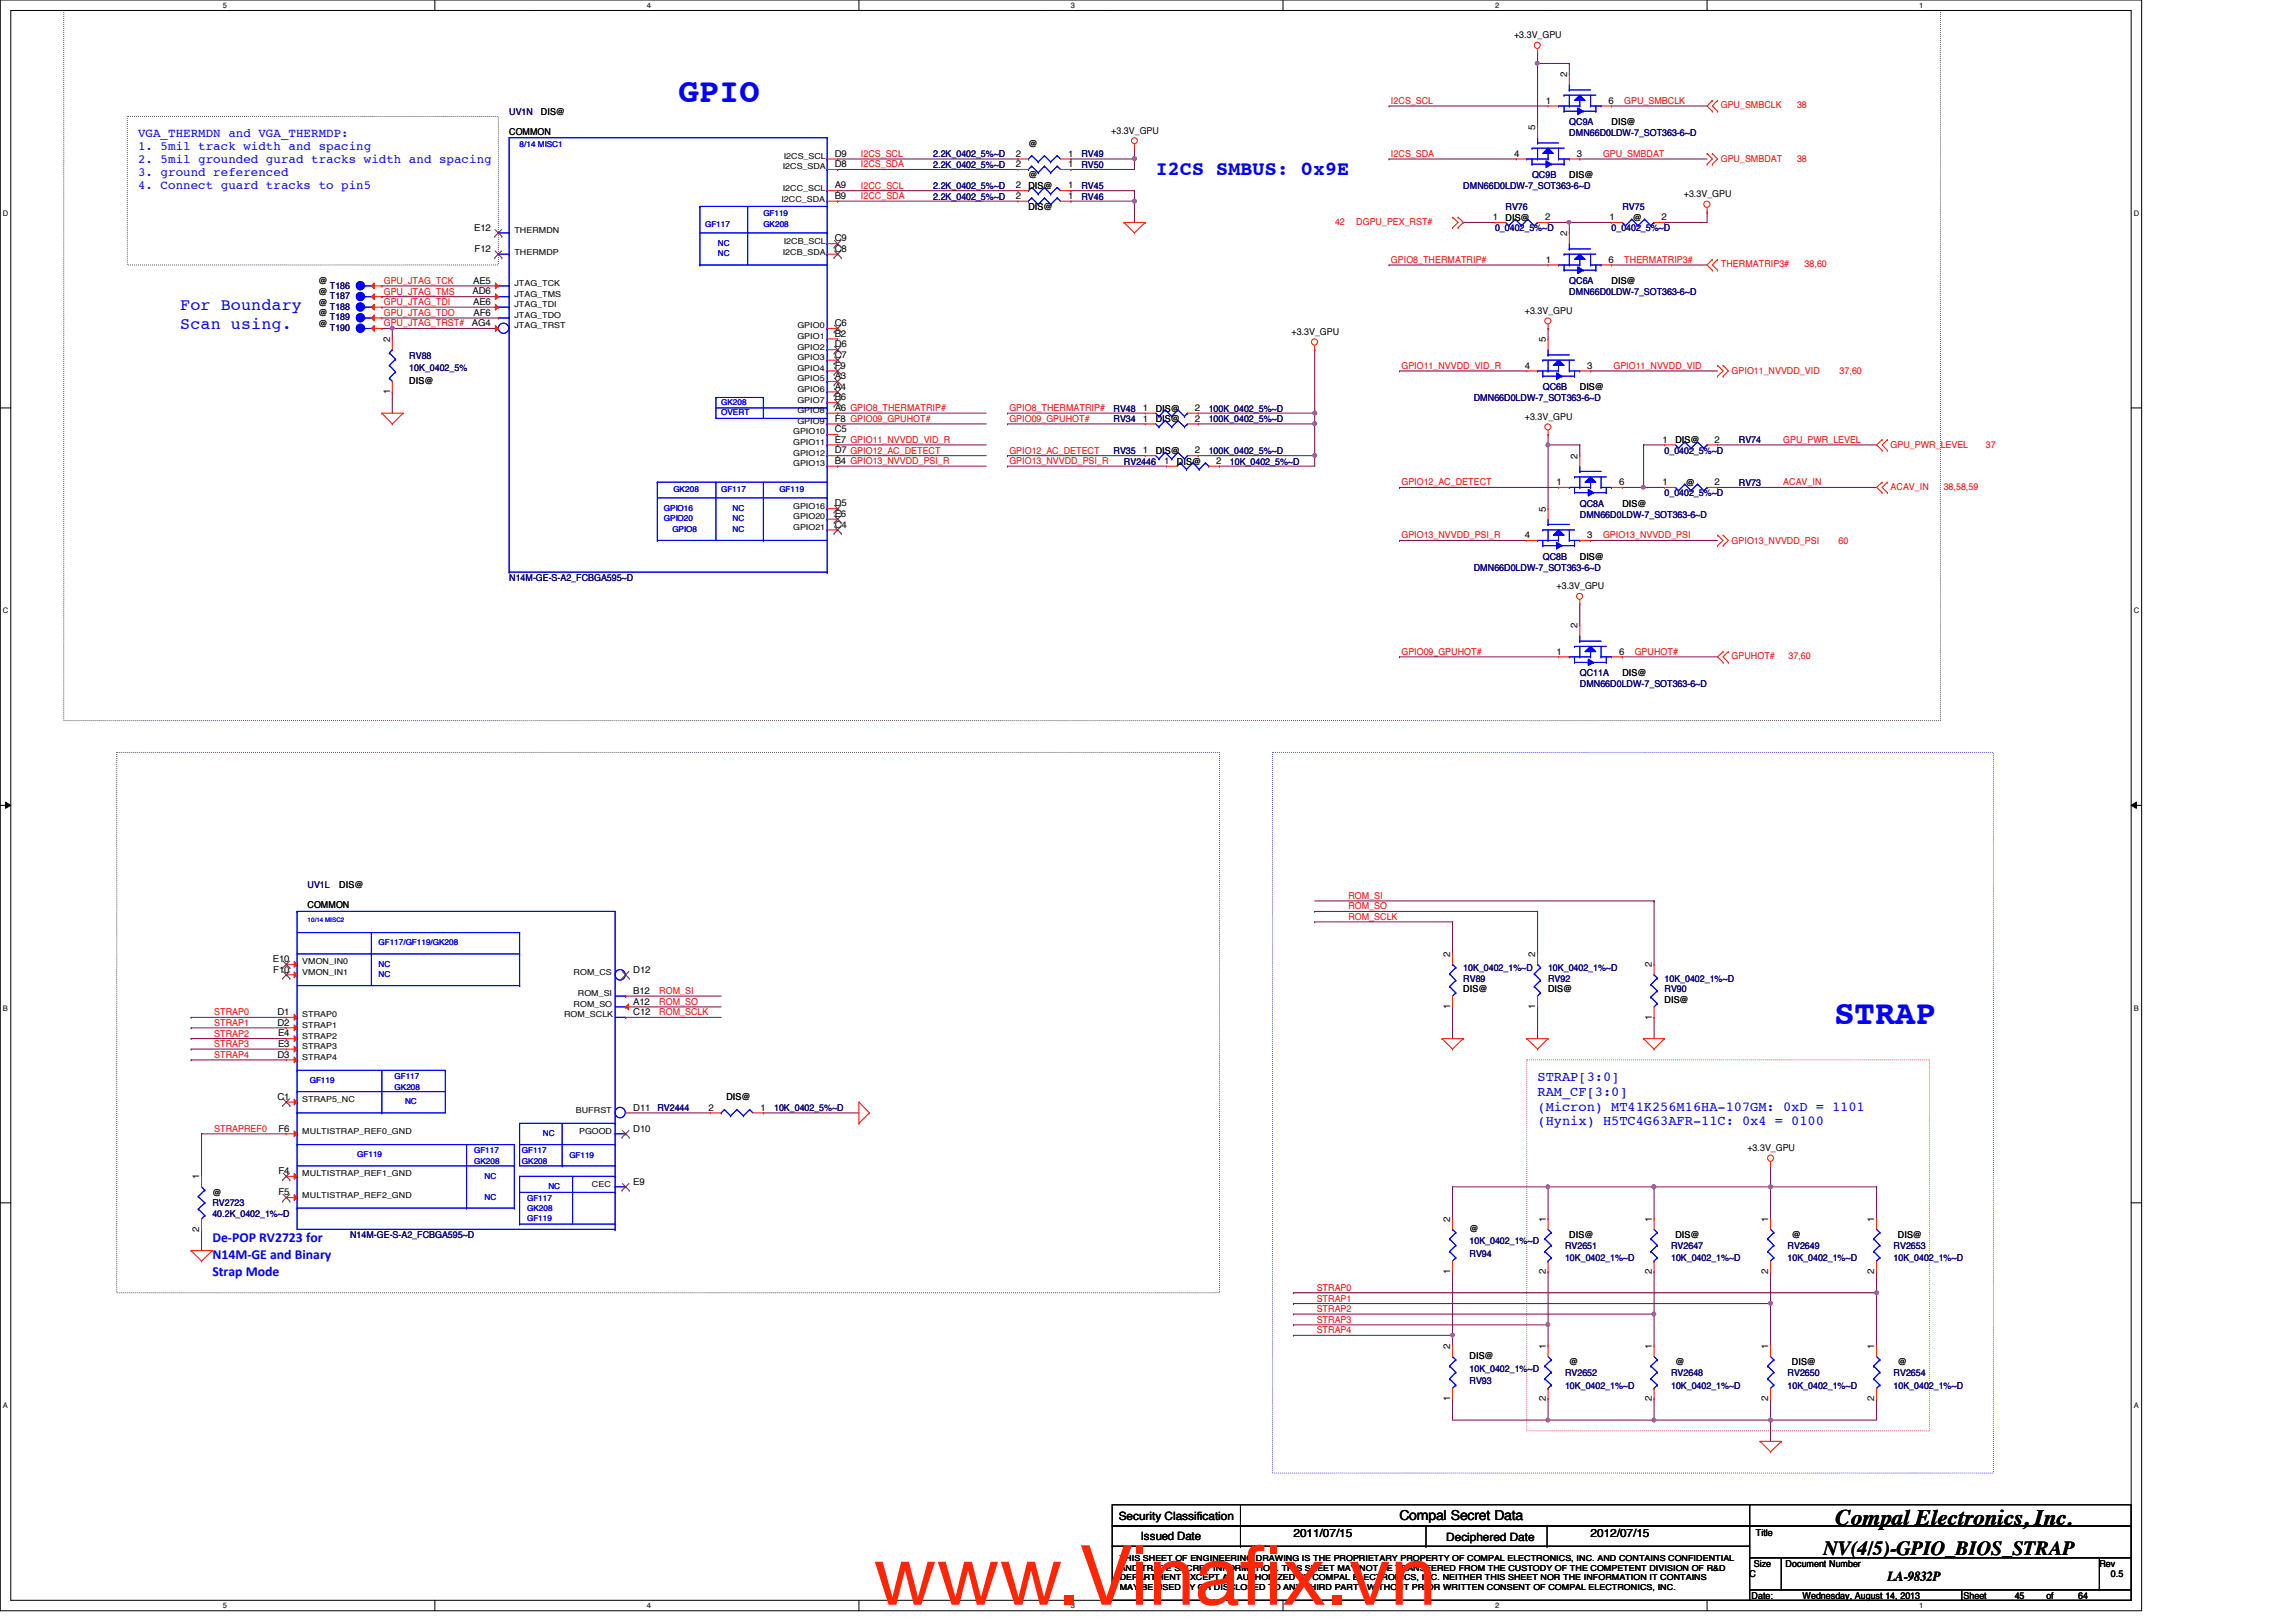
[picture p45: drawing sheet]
<svg xmlns="http://www.w3.org/2000/svg" width="297mm" height="210mm" viewBox="0 0 297 210" stroke-linecap="round" stroke-linejoin="round" font-family="sans-serif">
<defs><g id="words">
<g font-size="10.6" fill="#ff2600">
<text x="113" y="207.7">www.Vinaf</text>
<text x="160.4" y="207.7">ix.vn</text>
</g>
<g font-size="4.4" fill="#00f">
<text x="87.8" y="13.2">GPIO</text>
<text x="237.3" y="132.5">STRAP</text>
</g>
<text font-size="2.9" x="237.4" y="197.4">Compal Electronics, Inc.</text>
<text font-size="2.6" fill="#00f" x="149.5" y="22.7">I2CS SMBUS: 0x9E</text>
<text font-size="2.6" x="235.9" y="201.2">NV(4/5)-GPIO_BIOS_STRAP</text>
<g font-size="2.2" fill="#00f">
<text x="23.3" y="40.2">For Boundary</text>
<text x="23.3" y="42.5">Scan using.</text>
</g>
<g font-size="1.8" fill="#00f">
<text x="198.9" y="139.9">STRAP[3:0]</text>
<text x="198.9" y="141.8">RAM_CF[3:0]</text>
<text x="198.9" y="143.7">(Micron) MT41K256M16HA-107GM: 0xD = 1101</text>
<text x="198.9" y="145.6">(Hynix) H5TC4G63AFR-11C: 0x4 = 0100</text>
<text x="27.5" y="160.8">De-POP RV2723 for</text>
<text x="27.5" y="162.9">N14M-GE and Binary</text>
<text x="27.5" y="165.1">Strap Mode</text>
</g>
<g font-size="1.8">
<text x="181.1" y="196.8">Compal Secret Data</text>
<text x="244.2" y="204.6">LA-9832P</text>
</g>
<g font-size="1.6" fill="#00f">
<text x="17.9" y="17.7">VGA_THERMDN and VGA_THERMDP:</text>
<text x="17.9" y="19.4">1. 5mil track width and spacing</text>
<text x="17.9" y="21.1">2. 5mil grounded gurad tracks width and spacing</text>
<text x="17.9" y="22.8">3. ground referenced</text>
<text x="17.9" y="24.5">4. Connect guard tracks to pin5</text>
</g>
<g font-size="1.5">
<text x="144.7" y="196.6">Security Classification</text>
<text x="147.6" y="199.3">Issued Date</text>
<text x="167.3" y="198.8">2011/07/15</text>
<text x="187.1" y="199.4">Deciphered Date</text>
<text x="205.8" y="198.8">2012/07/15</text>
</g>
<g font-size="1.2">
<text x="195.9" y="5">+3.3V_GPU</text>
<text x="202.7" y="10" transform="rotate(-90 202.7 10)">2</text>
<text x="65.9" y="17.4">COMMON</text>
<text x="70" y="14.9">DIS@</text>
<text x="143.8" y="17.3">+3.3V_GPU</text>
<text x="198.6" y="16.8" transform="rotate(-90 198.6 16.8)">5</text>
<text x="200" y="13.4">1</text>
<text x="208.1" y="13.4">6</text>
<text x="208.5" y="16.2">DIS@</text>
<text x="108" y="21.6">D8</text>
<text x="108" y="20.3">D9</text>
<text x="131.4" y="20.3">2</text>
<text x="131.4" y="21.6">2</text>
<text x="133.1" y="19">@</text>
<text x="133.1" y="23.1">@</text>
<text x="138.2" y="20.3">1</text>
<text x="138.2" y="21.6">1</text>
<text x="195.9" y="20.3">4</text>
<text x="203" y="23.1">DIS@</text>
<text x="204" y="20.3">3</text>
<text x="61.3" y="29.8">E12</text>
<text x="108" y="25.7">B9</text>
<text x="108" y="24.4">A9</text>
<text x="131.4" y="24.4">2</text>
<text x="131.4" y="25.7">2</text>
<text x="133.1" y="24.4">DIS@</text>
<text x="133.1" y="27.2">DIS@</text>
<text x="138.2" y="24.4">1</text>
<text x="138.2" y="25.7">1</text>
<text x="193.1" y="28.5">1</text>
<text x="194.8" y="28.6">DIS@</text>
<text x="199.9" y="28.5">2</text>
<text x="208.2" y="28.5">1</text>
<text x="211.2" y="28.6">@</text>
<text x="215" y="28.5">2</text>
<text x="217.8" y="25.5">+3.3V_GPU</text>
<text x="61.4" y="32.6">F12</text>
<text x="108" y="32.6">C8</text>
<text x="108" y="31.2">C9</text>
<text x="200" y="34">1</text>
<text x="202.7" y="30.6" transform="rotate(-90 202.7 30.6)">2</text>
<text x="208.1" y="34">6</text>
<text x="41.2" y="36.8">@</text>
<text x="41.2" y="38.1">@</text>
<text x="41.2" y="39.5">@</text>
<text x="41.2" y="40.9">@</text>
<text x="61.1" y="38.1">AD6</text>
<text x="61.2" y="39.5">AE6</text>
<text x="61.2" y="36.7">AE5</text>
<text x="61.3" y="40.9">AF6</text>
<text x="197.3" y="40.6">+3.3V_GPU</text>
<text x="208.5" y="36.8">DIS@</text>
<text x="41.2" y="42.3">@</text>
<text x="50.5" y="44.3" transform="rotate(-90 50.5 44.3)">2</text>
<text x="61" y="42.2">AG4</text>
<text x="108" y="47.7">F9</text>
<text x="108" y="46.3">C7</text>
<text x="108" y="45">D6</text>
<text x="108" y="43.6">B2</text>
<text x="108" y="42.2">C6</text>
<text x="167.1" y="43.4">+3.3V_GPU</text>
<text x="197.3" y="47.7">4</text>
<text x="200" y="44.3" transform="rotate(-90 200 44.3)">5</text>
<text x="205.4" y="47.7">3</text>
<text x="50.5" y="51" transform="rotate(-90 50.5 51)">1</text>
<text x="53" y="49.7">DIS@</text>
<text x="108" y="53.2">A6 GPIO8_THERMATRIP#</text>
<text x="108" y="51.8">B6</text>
<text x="108" y="50.4">A4</text>
<text x="108" y="49.1">A3</text>
<text x="147.9" y="53.2">1</text>
<text x="149.5" y="53.3">DIS@</text>
<text x="154.6" y="53.2">2</text>
<text x="204.4" y="50.5">DIS@</text>
<text x="108" y="58.7">D7 GPIO12_AC_DETECT</text>
<text x="108" y="57.3">E7 GPIO11_NVVDD_VID_R</text>
<text x="108" y="55.9">C5</text>
<text x="108" y="54.6">F8 GPIO09_GPUHOT#</text>
<text x="147.9" y="54.6">1</text>
<text x="147.9" y="58.7">1</text>
<text x="149.5" y="54.6">DIS@</text>
<text x="149.5" y="58.7">DIS@</text>
<text x="154.6" y="54.6">2</text>
<text x="154.6" y="58.7">2</text>
<text x="197.3" y="54.4">+3.3V_GPU</text>
<text x="204.1" y="59.4" transform="rotate(-90 204.1 59.4)">2</text>
<text x="215.1" y="57.3">1</text>
<text x="216.7" y="57.4">DIS@</text>
<text x="221.8" y="57.3">2</text>
<text x="108" y="65.5">D5</text>
<text x="108" y="60">B4 GPIO13_NVVDD_PSI_R</text>
<text x="150.6" y="60">1</text>
<text x="152.3" y="60.1">DIS@</text>
<text x="157.3" y="60">2</text>
<text x="201.4" y="62.8">1</text>
<text x="209.5" y="62.8">6</text>
<text x="209.9" y="65.6">DIS@</text>
<text x="215.1" y="62.8">1</text>
<text x="218.1" y="62.9">@</text>
<text x="221.8" y="62.8">2</text>
<text x="108" y="68.3">C4</text>
<text x="108" y="66.9">E6</text>
<text x="197.3" y="69.6">4</text>
<text x="200" y="66.2" transform="rotate(-90 200 66.2)">5</text>
<text x="205.4" y="69.6">3</text>
<text x="201.4" y="76.3">+3.3V_GPU</text>
<text x="204.4" y="72.4">DIS@</text>
<text x="204.1" y="81.3" transform="rotate(-90 204.1 81.3)">2</text>
<text x="201.4" y="84.7">1</text>
<text x="209.5" y="84.7">6</text>
<text x="209.9" y="87.5">DIS@</text>
<text x="39.8" y="117.6">COMMON</text>
<text x="43.9" y="115">DIS@</text>
<text x="35.3" y="124.5">E10</text>
<text x="35.3" y="125.9">F10</text>
<text x="81.9" y="125.9">D12</text>
<text x="187.6" y="123.8" transform="rotate(-90 187.6 123.8)">2</text>
<text x="198.6" y="123.8" transform="rotate(-90 198.6 123.8)">2</text>
<text x="213.7" y="125.2" transform="rotate(-90 213.7 125.2)">2</text>
<text x="35.9" y="131.4">D1</text>
<text x="81.9" y="131.4">C12</text>
<text x="81.9" y="130">A12</text>
<text x="81.9" y="128.6">B12</text>
<text x="187.6" y="130.6" transform="rotate(-90 187.6 130.6)">1</text>
<text x="189.3" y="128.4">DIS@</text>
<text x="198.6" y="130.6" transform="rotate(-90 198.6 130.6)">1</text>
<text x="200.3" y="128.4">DIS@</text>
<text x="213.7" y="132" transform="rotate(-90 213.7 132)">1</text>
<text x="215.3" y="129.8">DIS@</text>
<text x="35.9" y="136.9">D3</text>
<text x="35.9" y="132.7">D2</text>
<text x="36" y="135.5">E3</text>
<text x="36" y="134.1">E4</text>
<text x="35.9" y="142.3">C1</text>
<text x="81.9" y="143.7">D11</text>
<text x="91.6" y="143.7">2</text>
<text x="94" y="142.4">DIS@</text>
<text x="98.4" y="143.7">1</text>
<text x="36" y="146.4">F6</text>
<text x="81.9" y="146.4">D10</text>
<text x="226.1" y="149">+3.3V_GPU</text>
<text x="25.8" y="152.6" transform="rotate(-90 25.8 152.6)">1</text>
<text x="27.5" y="154.7">@</text>
<text x="36" y="154.7">F5</text>
<text x="36" y="151.9">F4</text>
<text x="81.9" y="153.3">E9</text>
<text x="25.8" y="159.4" transform="rotate(-90 25.8 159.4)">2</text>
<text x="187.6" y="158.1" transform="rotate(-90 187.6 158.1)">2</text>
<text x="190.1" y="159.4">@</text>
<text x="200" y="158.1" transform="rotate(-90 200 158.1)">1</text>
<text x="203" y="160.2">DIS@</text>
<text x="213.7" y="158.1" transform="rotate(-90 213.7 158.1)">1</text>
<text x="216.7" y="160.2">DIS@</text>
<text x="228.8" y="158.1" transform="rotate(-90 228.8 158.1)">1</text>
<text x="231.8" y="160.2">@</text>
<text x="242.5" y="158.1" transform="rotate(-90 242.5 158.1)">1</text>
<text x="245.5" y="160.2">DIS@</text>
<text x="187.6" y="164.8" transform="rotate(-90 187.6 164.8)">1</text>
<text x="200" y="164.8" transform="rotate(-90 200 164.8)">2</text>
<text x="213.7" y="164.8" transform="rotate(-90 213.7 164.8)">2</text>
<text x="228.8" y="164.8" transform="rotate(-90 228.8 164.8)">2</text>
<text x="242.5" y="164.8" transform="rotate(-90 242.5 164.8)">2</text>
<text x="187.6" y="174.6" transform="rotate(-90 187.6 174.6)">2</text>
<text x="190.1" y="175.9">DIS@</text>
<text x="200" y="174.6" transform="rotate(-90 200 174.6)">1</text>
<text x="203" y="176.7">@</text>
<text x="213.7" y="174.6" transform="rotate(-90 213.7 174.6)">1</text>
<text x="216.7" y="176.7">@</text>
<text x="228.8" y="174.6" transform="rotate(-90 228.8 174.6)">1</text>
<text x="231.8" y="176.7">DIS@</text>
<text x="242.5" y="174.6" transform="rotate(-90 242.5 174.6)">1</text>
<text x="245.5" y="176.7">@</text>
<text x="187.6" y="181.3" transform="rotate(-90 187.6 181.3)">1</text>
<text x="200" y="181.3" transform="rotate(-90 200 181.3)">2</text>
<text x="213.7" y="181.3" transform="rotate(-90 213.7 181.3)">2</text>
<text x="228.8" y="181.3" transform="rotate(-90 228.8 181.3)">2</text>
<text x="242.5" y="181.3" transform="rotate(-90 242.5 181.3)">2</text>
<text x="226.9" y="202.7">Size</text>
<text x="227.2" y="198.8">Title</text>
<text x="231" y="202.7">Document Number</text>
<text x="271.6" y="202.7">Rev</text>
<text x="226.4" y="204.1">C</text>
<text x="226.6" y="206.9">Date:</text>
<text x="233.2" y="206.9">Wednesday, August 14, 2013</text>
<text x="254" y="206.9">Sheet</text>
<text x="260.6" y="206.9">45</text>
<text x="264.7" y="206.9">of</text>
<text x="268.9" y="206.9">64</text>
<text x="273.1" y="204.1">0.5</text>
</g>
<g font-size="1.2" fill="#000080">
<text x="65.9" y="14.9">UV1N</text>
<text x="203" y="16.2">QC9A</text>
<text x="203" y="17.6">DMN66D0LDW-7_SOT363-6~D</text>
<text x="120.7" y="20.3">2.2K_0402_5%~D</text>
<text x="120.7" y="21.7">2.2K_0402_5%~D</text>
<text x="139.9" y="20.3">RV49</text>
<text x="139.9" y="21.7">RV50</text>
<text x="198.2" y="23.1">QC9B</text>
<text x="120.7" y="24.4">2.2K_0402_5%~D</text>
<text x="120.7" y="25.8">2.2K_0402_5%~D</text>
<text x="139.9" y="24.4">RV45</text>
<text x="139.9" y="25.8">RV46</text>
<text x="189.3" y="24.4">DMN66D0LDW-7_SOT363-6~D</text>
<text x="193.4" y="29.9">0_0402_5%~D</text>
<text x="194.8" y="27.2">RV76</text>
<text x="208.5" y="29.9">0_0402_5%~D</text>
<text x="209.9" y="27.2">RV75</text>
<text x="42.7" y="37.3">T186</text>
<text x="42.7" y="38.7">T187</text>
<text x="42.7" y="40.1">T188</text>
<text x="42.7" y="41.4">T189</text>
<text x="203" y="36.8">QC6A</text>
<text x="203" y="38.1">DMN66D0LDW-7_SOT363-6~D</text>
<text x="42.7" y="42.8">T190</text>
<text x="53" y="46.4">RV88</text>
<text x="53" y="48">10K_0402_5%</text>
<text x="144.1" y="53.3">RV48</text>
<text x="156.4" y="53.3">100K_0402_5%~D</text>
<text x="190.7" y="51.9">DMN66D0LDW-7_SOT363-6~D</text>
<text x="199.6" y="50.5">QC6B</text>
<text x="144.1" y="54.6">RV34</text>
<text x="144.1" y="58.7">RV35</text>
<text x="156.4" y="54.6">100K_0402_5%~D</text>
<text x="156.4" y="58.7">100K_0402_5%~D</text>
<text x="215.3" y="58.7">0_0402_5%~D</text>
<text x="225" y="57.4">RV74</text>
<text x="145.4" y="60.1">RV2446</text>
<text x="159.1" y="60.1">10K_0402_5%~D</text>
<text x="204.4" y="65.6">QC8A</text>
<text x="215.3" y="64.2">0_0402_5%~D</text>
<text x="225" y="62.9">RV73</text>
<text x="204.4" y="67">DMN66D0LDW-7_SOT363-6~D</text>
<text x="65.9" y="75.2">N14M-GE-S-A2_FCBGA595~D</text>
<text x="190.7" y="73.8">DMN66D0LDW-7_SOT363-6~D</text>
<text x="199.6" y="72.4">QC8B</text>
<text x="204.4" y="87.5">QC11A</text>
<text x="204.4" y="88.9">DMN66D0LDW-7_SOT363-6~D</text>
<text x="39.8" y="115">UV1L</text>
<text x="189.3" y="125.7">10K_0402_1%~D</text>
<text x="200.3" y="125.7">10K_0402_1%~D</text>
<text x="189.3" y="127">RV89</text>
<text x="200.3" y="127">RV92</text>
<text x="215.3" y="128.4">RV90</text>
<text x="215.3" y="127">10K_0402_1%~D</text>
<text x="85" y="143.8">RV2444</text>
<text x="100.2" y="143.8">10K_0402_5%~D</text>
<text x="27.5" y="156.1">RV2723</text>
<text x="27.5" y="157.5">40.2K_0402_1%~D</text>
<text x="45.3" y="160.2">N14M-GE-S-A2_FCBGA595~D</text>
<text x="190.1" y="161">10K_0402_1%~D</text>
<text x="202.5" y="161.6">RV2651</text>
<text x="216.2" y="161.6">RV2647</text>
<text x="231.3" y="161.6">RV2649</text>
<text x="245" y="161.6">RV2653</text>
<text x="190.1" y="162.7">RV94</text>
<text x="202.5" y="163.2">10K_0402_1%~D</text>
<text x="216.2" y="163.2">10K_0402_1%~D</text>
<text x="231.3" y="163.2">10K_0402_1%~D</text>
<text x="245" y="163.2">10K_0402_1%~D</text>
<text x="190.1" y="179.2">RV93</text>
<text x="190.1" y="177.5">10K_0402_1%~D</text>
<text x="202.5" y="178.1">RV2652</text>
<text x="202.5" y="179.7">10K_0402_1%~D</text>
<text x="216.2" y="178.1">RV2648</text>
<text x="216.2" y="179.7">10K_0402_1%~D</text>
<text x="231.3" y="178.1">RV2650</text>
<text x="231.3" y="179.7">10K_0402_1%~D</text>
<text x="245" y="178.1">RV2654</text>
<text x="245" y="179.7">10K_0402_1%~D</text>
</g>
<g font-size="1.2" fill="#f00">
<text x="180" y="13.5">I2CS_SCL</text>
<text x="210.1" y="13.5">GPU_SMBCLK</text>
<text x="222.6" y="14">GPU_SMBCLK</text>
<text x="232.5" y="14">38</text>
<text x="111.4" y="20.3">I2CS_SCL</text>
<text x="111.4" y="21.7">I2CS_SDA</text>
<text x="180" y="20.3">I2CS_SDA</text>
<text x="207.4" y="20.3">GPU_SMBDAT</text>
<text x="222.6" y="21">GPU_SMBDAT</text>
<text x="232.5" y="21">38</text>
<text x="111.4" y="24.4">I2CC_SCL</text>
<text x="111.4" y="25.8">I2CC_SDA</text>
<text x="172.7" y="29.1">42</text>
<text x="175.5" y="29.1">DGPU_PEX_RST#</text>
<text x="180" y="34">GPIO8_THERMATRIP#</text>
<text x="210.1" y="34">THERMATRIP3#</text>
<text x="222.6" y="34.6">THERMATRIP3#</text>
<text x="233.5" y="34.6">38,60</text>
<text x="49.7" y="36.7">GPU_JTAG_TCK</text>
<text x="49.7" y="38.1">GPU_JTAG_TMS</text>
<text x="49.7" y="39.5">GPU_JTAG_TDI</text>
<text x="49.7" y="40.9">GPU_JTAG_TDO</text>
<text x="49.7" y="42.2">GPU_JTAG_TRST#</text>
<text x="181.3" y="47.8">GPIO11_NVVDD_VID_R</text>
<text x="208.7" y="47.8">GPIO11_NVVDD_VID</text>
<text x="130.6" y="53.2">GPIO8_THERMATRIP#</text>
<text x="224" y="48.4">GPIO11_NVVDD_VID</text>
<text x="238" y="48.4">37,60</text>
<text x="130.6" y="54.6">GPIO09_GPUHOT#</text>
<text x="130.6" y="58.7">GPIO12_AC_DETECT</text>
<text x="230.7" y="57.3">GPU_PWR_LEVEL</text>
<text x="244.6" y="57.9">GPU_PWR_LEVEL</text>
<text x="256.9" y="57.9">37</text>
<text x="130.6" y="60.1">GPIO13_NVVDD_PSI_R</text>
<text x="181.3" y="62.8">GPIO12_AC_DETECT</text>
<text x="230.7" y="62.8">ACAV_IN</text>
<text x="244.6" y="63.4">ACAV_IN</text>
<text x="251.5" y="63.4">38,58,59</text>
<text x="181.3" y="69.7">GPIO13_NVVDD_PSI_R</text>
<text x="207.4" y="69.7">GPIO13_NVVDD_PSI</text>
<text x="224" y="70.4">GPIO13_NVVDD_PSI</text>
<text x="237.9" y="70.4">60</text>
<text x="181.3" y="84.8">GPIO09_GPUHOT#</text>
<text x="211.5" y="84.8">GPUHOT#</text>
<text x="224" y="85.3">GPUHOT#</text>
<text x="231.4" y="85.3">37,60</text>
<text x="174.5" y="119">ROM_SCLK</text>
<text x="174.5" y="117.7">ROM_SO</text>
<text x="174.5" y="116.3">ROM_SI</text>
<text x="27.7" y="131.4">STRAP0</text>
<text x="85.3" y="128.7">ROM_SI</text>
<text x="85.3" y="131.4">ROM_SCLK</text>
<text x="85.3" y="130">ROM_SO</text>
<text x="27.7" y="132.8">STRAP1</text>
<text x="27.7" y="134.2">STRAP2</text>
<text x="27.7" y="135.5">STRAP3</text>
<text x="27.7" y="136.9">STRAP4</text>
<text x="27.7" y="146.5">STRAPREF0</text>
<text x="170.3" y="167">STRAP0</text>
<text x="170.3" y="169.8">STRAP2</text>
<text x="170.3" y="168.4">STRAP1</text>
<text x="170.3" y="172.6">STRAP4</text>
<text x="170.3" y="171.2">STRAP3</text>
</g>
<g font-size="1.1" fill="#00f">
<text x="67.2" y="19.1">8/14 MISC1</text>
<text x="91.2" y="29.3">GF117</text>
<text x="98.8" y="29.3">GK208</text>
<text x="98.8" y="28">GF119</text>
<text x="92.9" y="31.8">NC</text>
<text x="92.9" y="33.2">NC</text>
<text x="93.3" y="52.4">GK208</text>
<text x="93.3" y="53.8">OVERT</text>
<text x="87.1" y="63.6">GK208</text>
<text x="93.3" y="63.6">GF117</text>
<text x="100.8" y="63.6">GF119</text>
<text x="85.9" y="66.1">GPIO16</text>
<text x="85.9" y="67.5">GPIO20</text>
<text x="87" y="68.8">GPIO8</text>
<text x="94.8" y="66.1">NC</text>
<text x="94.8" y="67.5">NC</text>
<text x="94.8" y="68.8">NC</text>
<text x="49" y="122.3">GF117/GF119/GK208</text>
<text x="49" y="125.1">NC</text>
<text x="49" y="126.4">NC</text>
<text x="40.1" y="140.2">GF119</text>
<text x="51.1" y="141">GK208</text>
<text x="51.1" y="139.6">GF117</text>
<text x="52.4" y="142.9">NC</text>
<text x="46.2" y="149.8">GF119</text>
<text x="61.3" y="149.2">GF117</text>
<text x="67.5" y="149.2">GF117</text>
<text x="70.2" y="147">NC</text>
<text x="73.7" y="149.9">GF119</text>
<text x="61.3" y="150.6">GK208</text>
<text x="62.7" y="152.5">NC</text>
<text x="62.7" y="155.3">NC</text>
<text x="67.5" y="150.6">GK208</text>
<text x="68.2" y="155.4">GF117</text>
<text x="70.9" y="153.9">NC</text>
<text x="68.2" y="158">GF119</text>
<text x="68.2" y="156.8">GK208</text>
</g>
<g font-size="1.1">
<text x="101.3" y="21.9">I2CS_SDA</text>
<text x="101.4" y="20.6">I2CS_SCL</text>
<text x="101.1" y="26.1">I2CC_SDA</text>
<text x="101.3" y="24.7">I2CC_SCL</text>
<text x="66.5" y="32.9">THERMDP</text>
<text x="66.5" y="30.2">THERMDN</text>
<text x="101.3" y="32.9">I2CB_SDA</text>
<text x="101.4" y="31.5">I2CB_SCL</text>
<text x="66.5" y="41.1">JTAG_TDO</text>
<text x="66.5" y="39.8">JTAG_TDI</text>
<text x="66.5" y="38.4">JTAG_TMS</text>
<text x="66.5" y="37">JTAG_TCK</text>
<text x="66.5" y="42.5">JTAG_TRST</text>
<text x="103.2" y="46.7">GPIO3</text>
<text x="103.2" y="45.3">GPIO2</text>
<text x="103.2" y="43.9">GPIO1</text>
<text x="103.2" y="42.5">GPIO0</text>
<text x="103.2" y="53.5">GPIO8</text>
<text x="103.2" y="52.1">GPIO7</text>
<text x="103.2" y="50.8">GPIO6</text>
<text x="103.2" y="49.4">GPIO5</text>
<text x="103.2" y="48">GPIO4</text>
<text x="102.6" y="59">GPIO12</text>
<text x="102.6" y="57.6">GPIO11</text>
<text x="102.6" y="56.2">GPIO10</text>
<text x="103.2" y="54.9">GPIO9</text>
<text x="102.6" y="65.8">GPIO16</text>
<text x="102.6" y="60.4">GPIO13</text>
<text x="102.6" y="68.6">GPIO21</text>
<text x="102.6" y="67.2">GPIO20</text>
<text x="39.1" y="124.8">VMON_IN0</text>
<text x="39.1" y="131.7">STRAP0</text>
<text x="39.1" y="126.2">VMON_IN1</text>
<text x="73" y="131.7">ROM_SCLK</text>
<text x="74.2" y="130.3">ROM_SO</text>
<text x="74.2" y="126.2">ROM_CS</text>
<text x="74.8" y="128.9">ROM_SI</text>
<text x="39.1" y="137.2">STRAP4</text>
<text x="39.1" y="135.8">STRAP3</text>
<text x="39.1" y="134.4">STRAP2</text>
<text x="39.1" y="133.1">STRAP1</text>
<text x="39.1" y="142.7">STRAP5_NC</text>
<text x="39.1" y="146.8">MULTISTRAP_REF0_GND</text>
<text x="74.5" y="144">BUFRST</text>
<text x="74.9" y="146.8">PGOOD</text>
<text x="39.1" y="155">MULTISTRAP_REF2_GND</text>
<text x="39.1" y="152.2">MULTISTRAP_REF1_GND</text>
<text x="76.6" y="153.6">CEC</text>
<text x="144.9" y="203.2">AND TRADE SECRET INFORMATION. THIS SHEET MAY NOT BE TRANSFERED FROM THE CUSTODY OF THE COMPETENT DIVISION OF R&amp;D</text>
<text x="144.9" y="202">THIS SHEET OF ENGINEERING DRAWING IS THE PROPRIETARY PROPERTY OF COMPAL ELECTRONICS, INC. AND CONTAINS CONFIDENTIAL</text>
<text x="144.9" y="204.5">DEPARTMENT EXCEPT AS AUTHORIZED BY COMPAL ELECTRONICS, INC. NEITHER THIS SHEET NOR THE INFORMATION IT CONTAINS</text>
<text x="144.9" y="205.7">MAY BE USED BY OR DISCLOSED TO ANY THIRD PARTY WITHOUT PRIOR WRITTEN CONSENT OF COMPAL ELECTRONICS, INC.</text>
</g>
<g font-size="1">
<text x="28.8" y="1">5</text>
<text x="83.7" y="1">4</text>
<text x="138.6" y="1">3</text>
<text x="193.4" y="1">2</text>
<text x="248.3" y="1">1</text>
<text x=".4" y="27.9">D</text>
<text x="276.1" y="27.9">D</text>
<text x=".4" y="79.4">C</text>
<text x="276.1" y="79.4">C</text>
<text x=".4" y="130.8">B</text>
<text x="276.1" y="130.8">B</text>
<text x=".4" y="182.2">A</text>
<text x="276.1" y="182.2">A</text>
<text x="28.8" y="208.1">5</text>
<text x="83.7" y="208.1">4</text>
<text x="138.6" y="208.1">3</text>
<text x="193.4" y="208.1">2</text>
<text x="248.3" y="208.1">1</text>
</g>
<text font-size=".8" fill="#00f" x="39.8" y="119.3">10/14 MISC2</text>
</g></defs>
<path d="M0 0h277.1v208.4h-277.1zM1.4 1.4h274.3v205.7h-274.3z" fill="none" stroke="#000" stroke-width=".13"/>
<g fill="#fff">
<path d="M28.8 .1h.6v1.1h-.6z"/>
<path d="M28.8 207.2h.6v1.1h-.6z"/>
</g>
<path d="M56.3 0v1.4M56.3 207.1v1.3" fill="none" stroke="#000" stroke-width=".13"/>
<g fill="#fff">
<path d="M83.7 .1h.5v1.1h-.5z"/>
<path d="M83.7 207.2h.5v1.1h-.5z"/>
</g>
<path d="M111.1 0v1.4M111.1 207.1v1.3" fill="none" stroke="#000" stroke-width=".13"/>
<g fill="#fff">
<path d="M138.6 .1h.5v1.1h-.5z"/>
<path d="M138.6 207.2h.5v1.1h-.5z"/>
</g>
<path d="M166 0v1.4M166 207.1v1.3" fill="none" stroke="#000" stroke-width=".13"/>
<g fill="#fff">
<path d="M193.4 .1h.6v1.1h-.6z"/>
<path d="M193.4 207.2h.6v1.1h-.6z"/>
</g>
<path d="M220.8 0v1.4M220.8 207.1v1.3" fill="none" stroke="#000" stroke-width=".13"/>
<g fill="#fff">
<path d="M248.3 .1h.5v1.1h-.5z"/>
<path d="M248.3 207.2h.5v1.1h-.5z"/>
<path d="M.4 27.1h.7v1.1h-.7z"/>
<path d="M276.1 27.1h.7v1.1h-.7z"/>
<path d="M.4 78.5h.7v1.1h-.7z"/>
<path d="M276.1 78.5h.7v1.1h-.7z"/>
</g>
<path d="M0 52.8h1.4M275.7 52.8h1.4" fill="none" stroke="#000" stroke-width=".13"/>
<g fill="#fff">
<path d="M.4 129.9h.6v1.1h-.6z"/>
<path d="M276.1 129.9h.6v1.1h-.6z"/>
</g>
<path d="M0 104.2h1.4M.7 103.8l.7 .4-.7 .4zM275.7 104.2l.7-.4v.8zM275.7 104.2h1.4" fill="none" stroke="#000" stroke-width=".13"/>
<path d="M.7 103.8l.7 .4-.7 .4zM275.7 104.2l.7-.4v.8z" fill="#000"/>
<g fill="#fff">
<path d="M.4 181.4h.6v1.1h-.6z"/>
<path d="M276.1 181.4h.6v1.1h-.6z"/>
</g>
<path d="M0 155.7h1.4M275.7 155.7h1.4" fill="none" stroke="#000" stroke-width=".13"/>
<path d="M8.3 1.4h242.7v91.9h-242.7zM16.5 15.1h48v19.2h-48zM15.1 97.4h142.7v69.9h-142.7z" fill="none" stroke="#000" stroke-width=".13" stroke-dasharray="0 .3"/>
<path d="M164.6 97.4h93.3v93.2h-93.3z" fill="none" stroke="#00f" stroke-width=".13" stroke-dasharray="0 .3"/>
<path d="M197.5 137.2h52.1v48h-52.1z" fill="none" stroke="#f00" stroke-width=".13" stroke-dasharray="0 .3"/>
<path d="M49.4 37h.1M49.4 38.4h.1M49.4 39.8h.1M49.4 37h15.1M49.4 38.4h15.1M49.4 39.8h15.1M49.4 41.1h.1M49.4 41.1h15.1M50.8 42.5h.1M50.8 42.5h13.7" fill="none" stroke="#800040" stroke-width=".13"/>
<circle cx="50.8" cy="42.5" r=".25" fill="#f0f"/>
<circle cx="50.8" cy="42.5" r=".25" fill="none" stroke="#f0f" stroke-width=".13"/>
<g fill="none" stroke="#800040" stroke-width=".13">
<path d="M108.4 59h.1M108.4 59h19.2M170.1 119.3h.1M170.1 117.9h.1M170.1 119.3h17.8M170.1 117.9h28.8M187.9 119.3h.1M187.9 119.3v4.1M198.9 117.9h.1M198.9 117.9v5.5M214 116.6h.1M214 116.6v8.2"/>
<path d="M24.7 131.7h.1M24.7 133h.1M24.7 134.4h.1M24.7 135.8h.1M24.7 137.2h.1M24.7 131.7h12.3M24.7 133h12.3M24.7 134.4h12.3M24.7 135.8h12.3M24.7 137.2h12.3M80.9 128.9h.1M80.9 131.7h.1"/>
<path d="M80.9 130.3h.1M80.9 128.9h12.4M80.9 131.7h12.4M80.9 130.3h12.4M187.9 130.3h.1M187.9 130.3v4.1M198.9 130.3h.1M198.9 130.3v4.1M214 131.7h.1M214 131.7v2.7M26.1 159.1h.1M26.1 146.7h.1"/>
<path d="M26.1 146.7v5.5M26.1 159.1v2.7M26.1 146.7h10.9M80.9 144h.1M80.9 144h11M98.8 144h.1M98.8 144h12.3M229.1 168.7h.1M229.1 168.7v5.5"/>
</g>
<circle cx="229.1" cy="168.7" r=".26" fill="#f0f"/>
<circle cx="229.1" cy="168.7" r=".26" fill="none" stroke="#f0f" stroke-width=".13"/>
<path d="M229.1 153.6h.1M229.1 153.6v4.1" fill="none" stroke="#800040" stroke-width=".13"/>
<circle cx="229.1" cy="153.6" r=".26" fill="#f0f"/>
<circle cx="229.1" cy="153.6" r=".26" fill="none" stroke="#f0f" stroke-width=".13"/>
<path d="M214 153.6h.1M214 153.6h15.1" fill="none" stroke="#800040" stroke-width=".13"/>
<path d="M213.8 153.4l.1-.1 .3 .1-.1 .4h-.2h-.1z" fill-rule="evenodd" fill="#f0f"/>
<path d="M213.8 153.4l.1-.1 .3 .1-.1 .4h-.2h-.1z" fill="none" stroke="#f0f" stroke-width=".13"/>
<path d="M200.3 153.6h.1M200.3 153.6h13.7M214 153.6h.1M214 153.6v4.1" fill="none" stroke="#800040" stroke-width=".13"/>
<path d="M213.8 153.4l.1-.1 .3 .1-.1 .4h-.2h-.1z" fill-rule="evenodd" fill="#f0f"/>
<path d="M213.8 153.4l.1-.1 .3 .1-.1 .4h-.2h-.1z" fill="none" stroke="#f0f" stroke-width=".13"/>
<path d="M200.1 153.4l.1-.1 .2 .1v.4h-.2h-.1z" fill-rule="evenodd" fill="#f0f"/>
<path d="M200.1 153.4l.1-.1 .2 .1v.4h-.2h-.1z" fill="none" stroke="#f0f" stroke-width=".13"/>
<path d="M200.3 153.6h.1M200.3 153.6v4.1M214 181h.1M214 183.8h.1M214 181v2.8M229.1 181h.1M229.1 181v2.8h-15.1" fill="none" stroke="#800040" stroke-width=".13"/>
<circle cx="229.1" cy="183.8" r=".26" fill="#f0f"/>
<circle cx="229.1" cy="183.8" r=".26" fill="none" stroke="#f0f" stroke-width=".13"/>
<path d="M213.8 183.6l.1-.1 .3 .1-.1 .3-.2 .1-.1-.1z" fill-rule="evenodd" fill="#f0f"/>
<path d="M213.8 183.6l.1-.1 .3 .1-.1 .3-.2 .1-.1-.1z" fill="none" stroke="#f0f" stroke-width=".13"/>
<path d="M229.1 150.9h.1M229.1 150.9v2.7M200.3 171.4h.1M200.3 171.4v2.8M200.3 181h.1M200.3 181v2.8M229.1 183.8h.1M229.1 183.8v2.7" fill="none" stroke="#800040" stroke-width=".13"/>
<path d="M200.1 171.2h.1l.2 .1v.3l-.2 .1-.1-.1z" fill-rule="evenodd" fill="#f0f"/>
<path d="M200.1 171.2h.1l.2 .1v.3l-.2 .1-.1-.1z" fill="none" stroke="#f0f" stroke-width=".13"/>
<path d="M214 170.1h.1M214 170.1v4.1" fill="none" stroke="#800040" stroke-width=".13"/>
<path d="M213.8 169.9l.1-.1 .3 .1-.1 .3-.2 .1-.1-.1z" fill-rule="evenodd" fill="#f0f"/>
<path d="M213.8 169.9l.1-.1 .3 .1-.1 .3-.2 .1-.1-.1z" fill="none" stroke="#f0f" stroke-width=".13"/>
<path d="M200.3 183.8h.1M200.3 183.8h13.7" fill="none" stroke="#800040" stroke-width=".13"/>
<path d="M200.1 183.6l.1-.1 .2 .1v.3l-.2 .1-.1-.1z" fill-rule="evenodd" fill="#f0f"/>
<path d="M200.1 183.6l.1-.1 .2 .1v.3l-.2 .1-.1-.1z" fill="none" stroke="#f0f" stroke-width=".13"/>
<path d="M229.1 153.6h.1M229.1 153.6h13.7M242.8 153.6h.1M242.8 153.6v4.1M167.3 167.3h.1M167.3 167.3h75.5M242.8 167.3h.1M242.8 167.3v6.9M229.1 183.8h.1M242.8 181h.1M242.8 181v2.8h-13.7" fill="none" stroke="#800040" stroke-width=".13"/>
<circle cx="242.8" cy="167.3" r=".26" fill="#f0f"/>
<circle cx="242.8" cy="167.3" r=".26" fill="none" stroke="#f0f" stroke-width=".13"/>
<path d="M187.9 153.6h.1M187.9 153.6v4.1M167.3 170.1h.1M167.3 168.7h.1M167.3 172.8h.1M167.3 170.1h46.7M167.3 168.7h61.8M167.3 172.8h20.6M187.9 172.8h.1M187.9 172.8v1.4M187.9 181h.1M187.9 181v2.8" fill="none" stroke="#800040" stroke-width=".13"/>
<circle cx="187.9" cy="172.8" r=".25" fill="#f0f"/>
<circle cx="187.9" cy="172.8" r=".25" fill="none" stroke="#f0f" stroke-width=".13"/>
<g fill="none" stroke="#800040" stroke-width=".13">
<path d="M108.4 24.7h.1M108.4 20.6h.1M108.4 26h.1M108.4 21.9h.1M108.4 24.7h23.3M108.4 20.6h23.3M108.4 26h23.3M108.4 21.9h23.3M138.6 26h.1M138.6 26h8.2M49.4 42.5h.1M49.4 42.5h1.4"/>
<path d="M50.8 50.7h.1M50.8 42.5h.1M50.8 42.5v1.4M50.8 50.7v2.8M187.9 153.6h12.4M200.3 153.6h.1M167.3 171.4h.1M187.9 164.6h.1M187.9 164.6v8.2M200.3 164.6h.1M200.3 164.6v6.8h-33M214 164.6h.1"/>
<path d="M214 164.6v5.5M229.1 164.6h.1M229.1 164.6v4.1M242.8 164.6h.1M242.8 164.6v2.7M187.9 183.8h12.4M200.3 183.8h.1"/>
</g>
<circle cx="146.8" cy="26" r=".26" fill="#f0f"/>
<circle cx="146.8" cy="26" r=".26" fill="none" stroke="#f0f" stroke-width=".13"/>
<g fill="none" stroke="#800040" stroke-width=".13">
<path d="M138.6 24.7h.1M138.6 24.7h8.2M146.8 24.7h.1M146.8 26h.1M146.8 24.7v4.1M108.4 54.9h.1M108.4 54.9h19.2M130.3 54.9h.1M130.3 59h.1M130.3 54.9h17.9M130.3 59h17.9M155 54.9h.1"/>
<path d="M155 54.9h15.1"/>
</g>
<circle cx="170.1" cy="54.8" r=".26" fill="#f0f"/>
<circle cx="170.1" cy="54.8" r=".26" fill="none" stroke="#f0f" stroke-width=".13"/>
<path d="M155 59h.1M170.1 54.9h.1M170.1 54.9v4.1h-15.1" fill="none" stroke="#800040" stroke-width=".13"/>
<circle cx="170.1" cy="58.9" r=".26" fill="#f0f"/>
<circle cx="170.1" cy="58.9" r=".26" fill="none" stroke="#f0f" stroke-width=".13"/>
<path d="M108.4 53.5h.1M108.4 57.6h.1M108.4 53.5h19.2M108.4 57.6h19.2M130.3 53.5h.1M130.3 53.5h17.9M155 53.5h.1M155 53.5h15.1M170.1 53.5h.1M170.1 53.5v1.4" fill="none" stroke="#800040" stroke-width=".13"/>
<circle cx="170.1" cy="53.5" r=".26" fill="#f0f"/>
<circle cx="170.1" cy="53.5" r=".26" fill="none" stroke="#f0f" stroke-width=".13"/>
<g fill="none" stroke="#800040" stroke-width=".13">
<path d="M179.7 34.3h.1M179.7 34.3h20.6M203 28.8h.1M203 28.8v1.3M208.5 34.3h.1M208.5 34.3h12.3M170.1 59h.1M170.1 59v1.3h-12.3M181.1 48h.1M181.1 48h16.4M200.3 57.6h.1M200.3 56.2h.1"/>
<path d="M200.3 57.6h4.1M200.3 56.2v9.6M204.4 57.6h.1M204.4 57.6v1.4M108.4 60.3h.1M108.4 60.3h19.2M130.3 60.3h.1M130.3 60.3h20.6M157.8 60.3h.1"/>
</g>
<path d="M200.1 57.4l.1-.1 .2 .1v.3l-.2 .1-.1-.1z" fill-rule="evenodd" fill="#f0f"/>
<path d="M200.1 57.4l.1-.1 .2 .1v.3l-.2 .1-.1-.1z" fill="none" stroke="#f0f" stroke-width=".13"/>
<g fill="none" stroke="#800040" stroke-width=".13">
<path d="M179.7 13.7h.1M179.7 13.7h20.6M198.9 8.2h.1M198.9 6.9h.1M198.9 8.2h4.1M198.9 6.9v9.5M203 8.2h.1M203 8.2v1.4M205.8 48h.1M205.8 48h16.4M181.1 63.1h.1M181.1 69.9h.1"/>
<path d="M181.1 63.1h20.5M181.1 69.9h16.4M205.8 69.9h.1M205.8 69.9h16.4"/>
</g>
<circle cx="198.9" cy="8.2" r=".25" fill="#f0f"/>
<circle cx="198.9" cy="8.2" r=".25" fill="none" stroke="#f0f" stroke-width=".13"/>
<g fill="none" stroke="#800040" stroke-width=".13">
<path d="M146.8 19.2h.1M146.8 19.2v2.7h-8.2M208.5 13.7h.1M208.5 13.7h12.3M138.6 21.9h.1M146.8 20.6h.1M179.7 20.6h.1M179.7 20.6h16.5M204.4 20.6h.1M204.4 20.6h16.4M170.1 45.3h.1M170.1 45.3v8.2"/>
<path d="M204.4 78.1h.1M204.4 78.1v2.8M181.1 85h.1M181.1 85h20.5M209.9 85h.1M209.9 85h12.3M170.1 116.6h43.9M214 116.6h.1"/>
</g>
<circle cx="146.8" cy="20.5" r=".26" fill="#f0f"/>
<circle cx="146.8" cy="20.5" r=".26" fill="none" stroke="#f0f" stroke-width=".13"/>
<path d="M138.6 20.6h.1M138.6 20.6h8.2M200.3 42.5h.1M200.3 42.5v1.4M212.6 57.6h.1M212.6 57.6v5.5M222.2 57.6h.1M222.2 57.6h20.6M209.9 63.1h2.7M212.6 63.1h.1" fill="none" stroke="#800040" stroke-width=".13"/>
<circle cx="212.6" cy="63" r=".25" fill="#f0f"/>
<circle cx="212.6" cy="63" r=".25" fill="none" stroke="#f0f" stroke-width=".13"/>
<path d="M189.3 28.8h.1M189.3 28.8h4.1M203 28.8h.1M203 28.8h5.5M212.6 57.6h.1M212.6 57.6h2.7M212.6 63.1h.1M212.6 63.1h2.7M222.2 63.1h.1M222.2 63.1h20.6" fill="none" stroke="#800040" stroke-width=".13"/>
<circle cx="203" cy="28.8" r=".25" fill="#f0f"/>
<circle cx="203" cy="28.8" r=".25" fill="none" stroke="#f0f" stroke-width=".13"/>
<path d="M200.3 28.8h.1M200.3 28.8h2.7M215.3 28.8h.1M220.8 27.4h.1M220.8 27.4v1.4h-5.5" fill="none" stroke="#800040" stroke-width=".13"/>
<g fill="none" stroke="#f00" stroke-width=".13">
<path d="M146.8 19.2h.1M146.8 18.6v.6M198.9 6.9h.1M198.9 6.3v.6M220.8 19.9h.1M220.8 19.9l.7 .7-.7 .7M221.5 19.9h.1M221.5 14.4h.1M221.5 13h.1M221.5 19.9l.7 .7-.7 .7M221.5 13l-.7 .7 .7 .7M222.2 13h.1"/>
<path d="M222.2 14.4h.1M222.2 13l-.7 .7 .7 .7M145.4 28.8h.1M145.4 28.8h2.8M145.4 28.8l1.4 1.3M146.8 30.1h.1M148.2 28.8h.1M148.2 28.8l-1.4 1.3M187.9 28.1h.1M187.9 29.5h.1M187.9 28.1l.7 .7-.7 .7M188.6 29.5h.1"/>
<path d="M188.6 28.1h.1M188.6 28.1l.7 .7-.7 .7M220.8 27.4h.1M220.8 21.3h.1M220.8 26.9v.5M221.5 21.3h.1M221.5 35h.1M221.5 33.6h.1M221.5 33.6l-.7 .7 .7 .7M222.2 33.6h.1M222.2 35h.1M222.2 33.6l-.7 .7 .7 .7"/>
<path d="M49.4 53.5h.1M49.4 53.5h2.8M49.4 53.5l1.4 1.4M50.8 54.9h.1M52.2 53.5h.1M52.2 53.5l-1.4 1.4M170.1 45.3h.1M170.1 44.7v.6M200.3 56.2h.1M200.3 42.5h.1M200.3 42v.5M200.3 55.7v.5"/>
<path d="M222.2 47.3h.1M222.2 48.7h.1M222.2 47.3l.7 .7-.7 .7M222.9 47.3h.1M222.9 48.7h.1M222.9 47.3l.7 .7-.7 .7M243.5 58.3h.1M243.5 56.9h.1M243.5 56.9l-.7 .7 .7 .7M244.2 56.9h.1M244.2 58.3h.1M244.2 56.9l-.7 .7 .7 .7"/>
<path d="M204.4 78.1h.1M204.4 77.6v.5M222.2 69.3h.1M222.2 70.6h.1M222.2 69.3l.7 .6-.7 .7M222.9 69.3h.1M222.9 70.6h.1M222.9 69.3l.7 .6-.7 .7M243.5 63.8h.1M243.5 62.4h.1M243.5 62.4l-.7 .7 .7 .7M244.2 62.4h.1"/>
<path d="M244.2 63.8h.1M244.2 62.4l-.7 .7 .7 .7M222.9 85.7h.1M222.9 84.3h.1M222.9 84.3l-.7 .7 .7 .7M223.6 84.3h.1M223.6 85.7h.1M223.6 84.3l-.7 .7 .7 .7M186.6 134.4h.1M186.6 134.4h2.7M186.6 134.4l1.3 1.4M187.9 135.8h.1"/>
<path d="M189.3 134.4h.1M189.3 134.4l-1.4 1.4M197.5 134.4h.1M197.5 134.4h2.8M197.5 134.4l1.4 1.4M198.9 135.8h.1M200.3 134.4h.1M200.3 134.4l-1.4 1.4M212.6 134.4h.1M212.6 134.4h2.7M212.6 134.4l1.4 1.4M214 135.8h.1"/>
<path d="M215.3 134.4h.1M215.3 134.4l-1.3 1.4M111.1 145.4h.1M111.1 142.6h.1M111.1 142.6v2.8M111.1 142.6l1.4 1.4M112.5 144h.1M112.5 144l-1.4 1.4M229.1 150.9h.1M229.1 150.3v.6M24.7 161.8h.1M24.7 161.8h2.8"/>
<path d="M24.7 161.8l1.4 1.4M26.1 163.2h.1M27.5 161.8h.1M27.5 161.8l-1.4 1.4M227.7 186.5h.1M227.7 186.5h2.8M227.7 186.5l1.4 1.4M229.1 187.9h.1M230.5 186.5h.1M230.5 186.5l-1.4 1.4"/>
<circle cx="146.8" cy="18.2" r=".38"/>
<circle cx="198.9" cy="5.9" r=".39"/>
<circle cx="220.8" cy="26.4" r=".4"/>
<circle cx="170.1" cy="44.3" r=".4"/>
<circle cx="200.3" cy="41.5" r=".39"/>
<circle cx="200.3" cy="55.2" r=".39"/>
<circle cx="204.4" cy="77.2" r=".39"/>
<circle cx="229.1" cy="149.9" r=".39"/>
</g>
<g fill="none" stroke="#000" stroke-width=".13">
<path d="M143.9 194.7h82.5v2.8h-82.5zM143.9 197.5h82.5v2.6h-82.5zM160.5 197.5h.1M160.5 194.7v5.4M184.5 197.5v2.6M200.1 197.5v2.6M226.4 194.7h49.3v2.8h-49.3zM226.4 197.5h49.3v4.1h-49.3zM143.9 200.1h82.5v7h-82.5zM160.5 200.1h.1M184.5 200.1h.1M200.1 200.1h.1"/>
<path d="M226.4 201.6h4.1v4.1h-4.1zM226.4 205.7h27.4v1.4h-27.4zM230.5 201.6h41.1v4.1h-41.1zM253.8 205.7h21.9v1.4h-21.9zM271.6 201.6h4.1v4.1h-4.1z"/>
</g>
<path d="M202.3 12.3h.1M202.3 12.3h4.2M203 11.6h.1M203 13.7h.1M203 11.6h2.8M203 11v.6M203 12.3v1.4M205.8 13.7h.1M205.8 12.3v1.4" fill="none" stroke="#00f" stroke-width=".13"/>
<path d="M204.4 12.3l.7 .7h-1.4z" fill="#00f"/>
<path d="M201.6 13.7h.1M201.6 13.7h2.8M202.3 14.4h1.8M204.1 14.4h.1M204.4 12.3l.7 .7h-1.4zM204.4 13.7h.1M204.4 13v.7M205.8 13.7h1.3M206.5 14.4h.1M206.5 13.7v.7M207.1 13.7h.1" fill="none" stroke="#00f" stroke-width=".13"/>
<path d="M204.1 14l.7 .4-.7 .4z" fill="#00f"/>
<g fill="none" stroke="#00f" stroke-width=".13">
<path d="M202.3 14.4h.1M202.3 12.3h.1M202.3 13.7v.7M202.3 12.3h4.2M203 11.6h.1M203 13.7h.1M203 11.6h2.8M203 11v.6M203 12.3v1.4M204.1 14l.7 .4-.7 .4zM204.8 14.4h.1M204.8 14.4h1.7"/>
<path d="M205.8 13.7h.1M205.8 12.3v1.4"/>
</g>
<path d="M204.4 12.3l.7 .7h-1.4z" fill="#00f"/>
<path d="M201.6 13.7h.1M201.6 13.7h2.8M202.3 14.4h1.8M204.1 14.4h.1M204.4 12.3l.7 .7h-1.4zM204.4 13.7h.1M204.4 13v.7M205.8 13.7h1.3M206.5 14.4h.1M206.5 13.7v.7M207.1 13.7h.1" fill="none" stroke="#00f" stroke-width=".13"/>
<path d="M204.1 14l.7 .4-.7 .4z" fill="#00f"/>
<g fill="none" stroke="#00f" stroke-width=".13">
<path d="M198.2 19.2h.1M198.2 19.2h4.1M198.9 18.5h.1M198.9 17.8v.7M198.9 19.2v1.4M201.6 19.2v1.4M202.3 14.4h.1M202.3 13.7v.7M204.1 14l.7 .4-.7 .4zM204.8 14.4h.1M204.8 14.4h1.7M133.1 20.6h.1"/>
<path d="M133.5 20.2h.1M133.5 20.2l.8 .8M133.5 20.2l-.4 .4M134.3 21h.1M135.1 20.2h.1M135.1 20.2l.8 .8M135.1 20.2l-.8 .8M135.9 21h.1M136.8 20.2h.1M136.8 20.2l.4 .4M136.8 20.2l-.9 .8M197.5 20.6h.1"/>
<path d="M197.5 20.6h2.8M198.9 20.6h.1M201.6 20.6h.1M201.6 20.6h1.4M203 20.6h.1M149.5 53.5l.4 .4M149.9 53.9h.1M150.7 53h.1M150.7 53l-.8 .9M150.7 53l.9 .9M151.6 53.9h.1M152.4 53h.1"/>
<path d="M152.4 53l-.8 .9M152.4 53l.8 .9M152.7 59.9h.1M152.7 59.9l-.4 .4M152.7 59.9l.8 .8M153.2 53.9h.1M153.6 53.5h.1M153.6 53.5l-.4 .4M154.3 59.9h.1M154.3 59.9l-.8 .8M154.3 59.9l.8 .8M156 59.9h.1"/>
<path d="M156 59.9l-.9 .8M156 59.9l.4 .4M153.5 60.7h.1M155.1 60.7h.1M156.4 60.3h.1M198.5 127.7h.1M198.5 126h.1M198.5 127.7l.8 .8M198.5 126l.8 .9M198.9 124.8h.1M198.9 124.8l.4 .4M199.3 128.5h.1"/>
<path d="M199.3 126.9h.1M199.3 125.2h.1M199.3 128.5l-.4 .4M199.3 126.9l-.8 .8M199.3 125.2l-.8 .8"/>
</g>
<g fill="none" stroke="#f00" stroke-width=".13">
<path d="M200.3 13.7h.1M200.3 13.7h1.3M203 9.6h.1M203 9.6v1.4M207.1 13.7h1.4M208.5 13.7h.1M131.7 20.6h.1M131.7 20.6h1.4M137.2 20.6h1.4M138.6 20.6h.1M148.2 53.5h.1M148.2 53.5h1.3"/>
<path d="M153.6 53.5h1.4M155 53.5h.1M150.9 60.3h.1M150.9 60.3h1.4M156.4 60.3h1.4M157.8 60.3h.1M198.9 130.3h.1M198.9 123.4h.1M198.9 123.4v1.4M198.9 128.9v1.4"/>
</g>
<path d="M200.3 19.2l.7 .7h-1.4z" fill="#00f"/>
<path d="M198.9 18.5h.1M198.9 18.5h2.7M199.6 19.9l.7-.7 .7 .7zM200.3 19.9v.7M198.2 21.3h.1M198.2 20.6v.7M200.3 20.6h.1M202.3 21.3h.1M202.3 20.6v.7" fill="none" stroke="#00f" stroke-width=".13"/>
<path d="M200 20.8l.7 .5-.7 .4z" fill="#00f"/>
<g fill="none" stroke="#00f" stroke-width=".13">
<path d="M198.2 19.2h.1M198.2 19.2h4.1M198.9 18.5h.1M198.9 17.8v.7M198.9 19.2v1.4M201.6 19.2v1.4M197.5 20.6h.1M197.5 20.6h2.8M198.2 21.3h1.8M198.9 20.6h.1M200 20.8l.7 .5-.7 .4zM200 21.3h.1"/>
<path d="M200.7 21.3h.1M200.7 21.3h1.6M201.6 20.6h.1M201.6 20.6h1.4M203 20.6h.1"/>
</g>
<path d="M200.3 19.2l.7 .7h-1.4z" fill="#00f"/>
<path d="M198.9 18.5h.1M198.9 18.5h2.7M199.6 19.9l.7-.7 .7 .7zM200.3 19.9v.7M198.2 21.3h.1M198.2 20.6v.7M200.3 20.6h.1M202.3 21.3h.1M202.3 20.6v.7" fill="none" stroke="#00f" stroke-width=".13"/>
<path d="M200 20.8l.7 .5-.7 .4z" fill="#00f"/>
<g fill="none" stroke="#00f" stroke-width=".13">
<path d="M133.1 24.7h.1M133.5 24.3h.1M133.5 24.3l.8 .8M133.5 24.3l-.4 .4M134.3 25.1h.1M135.1 24.3h.1M135.1 24.3l.8 .8M135.1 24.3l-.8 .8M135.9 25.1h.1M136.8 24.3h.1M136.8 24.3l.4 .4M136.8 24.3l-.9 .8"/>
<path d="M198.2 21.3h1.8M200 20.8l.7 .5-.7 .4zM200 21.3h.1M200.7 21.3h.1M200.7 21.3h1.6M202.3 32.9h.1M202.3 32.9h4.2M203 32.2h.1M203 34.3h.1M203 32.2h2.8M203 31.5v.7M203 32.9v1.4"/>
<path d="M205.8 34.3h.1M205.8 32.9v1.4M209.9 28.8l.4 .4M210.3 29.2h.1M211.1 28.4h.1M211.1 28.4l-.8 .8M211.1 28.4l.8 .8M211.9 29.2h.1M212.8 28.4h.1M212.8 28.4l-.9 .8M212.8 28.4l.8 .8M213.6 29.2h.1"/>
<path d="M214 28.8h.1M214 28.8l-.4 .4M187.5 178.4h.1M187.5 176.8h.1M187.5 178.4l.8 .8M187.5 176.8l.8 .8M187.9 175.6h.1M187.9 175.6l.4 .4M188.3 179.2h.1M188.3 177.6h.1M188.3 176h.1M188.3 179.2l-.4 .5"/>
<path d="M188.3 177.6l-.8 .8M188.3 176l-.8 .8"/>
</g>
<g fill="none" stroke="#f00" stroke-width=".13">
<path d="M198.9 16.4h.1M198.9 16.4v1.4M131.7 24.7h.1M131.7 24.7h1.4M137.2 24.7h1.4M138.6 24.7h.1M196.2 20.6h.1M196.2 20.6h1.3M203 20.6h1.4M204.4 20.6h.1M208.5 28.8h.1M208.5 28.8h1.4"/>
<path d="M214 28.8h1.3M215.3 28.8h.1M187.9 174.2h.1M187.9 174.2v1.4M187.9 179.7v1.3M187.9 181h.1"/>
</g>
<path d="M204.4 32.9l.7 .7h-1.4z" fill="#00f"/>
<path d="M201.6 34.3h.1M201.6 34.3h2.8M202.3 35h1.8M204.1 35h.1M204.4 32.9l.7 .7h-1.4zM204.4 34.3h.1M204.4 33.6v.7M205.8 34.3h1.3M206.5 35h.1M206.5 34.3v.7M207.1 34.3h.1" fill="none" stroke="#00f" stroke-width=".13"/>
<path d="M204.1 34.5l.7 .5-.7 .4z" fill="#00f"/>
<g fill="none" stroke="#00f" stroke-width=".13">
<path d="M202.3 35h.1M202.3 32.9h.1M202.3 34.3v.7M202.3 32.9h4.2M203 32.2h.1M203 34.3h.1M203 32.2h2.8M203 31.5v.7M203 32.9v1.4M204.1 34.5l.7 .5-.7 .4zM204.8 35h.1M204.8 35h1.7"/>
<path d="M205.8 34.3h.1M205.8 32.9v1.4"/>
</g>
<path d="M204.4 32.9l.7 .7h-1.4z" fill="#00f"/>
<path d="M201.6 34.3h.1M201.6 34.3h2.8M202.3 35h1.8M204.1 35h.1M204.4 32.9l.7 .7h-1.4zM204.4 34.3h.1M204.4 33.6v.7M205.8 34.3h1.3M206.5 35h.1M206.5 34.3v.7M207.1 34.3h.1" fill="none" stroke="#00f" stroke-width=".13"/>
<path d="M204.1 34.5l.7 .5-.7 .4z" fill="#00f"/>
<g fill="none" stroke="#00f" stroke-width=".13">
<path d="M202.3 35h.1M202.3 34.3v.7M204.1 34.5l.7 .5-.7 .4zM204.8 35h.1M204.8 35h1.7M199.9 176.8h.1M199.9 178.4h.1M199.9 176.8l.8 .8M199.9 178.4l.8 .8M200.3 179.7h.1M200.3 175.6l.4 .4M200.7 176h.1"/>
<path d="M200.7 177.6h.1M200.7 179.2h.1M200.7 176l-.8 .8M200.7 177.6l-.8 .8M200.7 179.2l-.4 .5"/>
</g>
<path d="M200.3 34.3h.1M200.3 34.3h1.3M203 30.1h.1M203 30.1v1.4M207.1 34.3h1.4M208.5 34.3h.1M200.3 174.2h.1M200.3 174.2v1.4M200.3 179.7v1.3M200.3 181h.1" fill="none" stroke="#f00" stroke-width=".13"/>
<circle cx="46.6" cy="37" r=".54" fill="#00f"/>
<g fill="none" stroke="#00f" stroke-width=".13">
<path d="M47.2 37h.1M47.2 37h.8"/>
<circle cx="46.6" cy="37" r=".54"/>
</g>
<circle cx="46.6" cy="37" r=".54" fill="#00f"/>
<g fill="none" stroke="#00f" stroke-width=".13">
<path d="M47.2 37h.1M47.2 37h.8"/>
<circle cx="46.6" cy="37" r=".54"/>
</g>
<path d="M48.4 36.6v.8l-.4-.4z" fill="#f00"/>
<path d="M48 37h1.4M48.4 36.6v.8l-.4-.4zM49.4 37h.1M148.2 54.9h.1M148.2 54.9h1.3M153.6 54.9h1.4M155 54.9h.1" fill="none" stroke="#f00" stroke-width=".13"/>
<g fill="none" stroke="#00f" stroke-width=".13">
<path d="M149.5 54.9l.4 .3M149.9 55.2h.1M150.7 54.4h.1M150.7 54.4l-.8 .8M150.7 54.4l.9 .8M151.6 55.2h.1M152.4 54.4h.1M152.4 54.4l-.8 .8M152.4 54.4l.8 .8M153.2 55.2h.1M153.6 54.9h.1M153.6 54.9l-.4 .3"/>
<path d="M198.9 48h.1M198.9 48h2.7M199.6 46.6h.1M199.6 46.6h4.1M200.3 45.9h.1M200.3 48h.1M200.3 45.3v.6M200.3 46.6v1.4M203 48h.1M203 48h1.4M203 46.6v1.4M204.4 48h.1"/>
</g>
<path d="M201 47.3l.6-.7 .7 .7z" fill="#00f"/>
<path d="M199.6 48.7h.1M199.6 48v.7M200.3 45.9h.1M200.3 45.9h2.7M201 47.3l.6-.7 .7 .7zM201.6 48h.1M201.6 47.3v.7M203.7 48.7h.1M203.7 48v.7" fill="none" stroke="#00f" stroke-width=".13"/>
<path d="M201.4 48.3l.7 .4-.7 .4z" fill="#00f"/>
<g fill="none" stroke="#00f" stroke-width=".13">
<path d="M198.9 48h.1M198.9 48h2.7M199.6 46.6h.1M199.6 48.7h1.8M199.6 46.6h4.1M200.3 45.9h.1M200.3 48h.1M200.3 45.3v.6M200.3 46.6v1.4M201.4 48.3l.7 .4-.7 .4zM201.4 48.7h.1M202.1 48.7h.1"/>
<path d="M202.1 48.7h1.6M203 48h.1M203 48h1.4M203 46.6v1.4M204.4 48h.1"/>
</g>
<path d="M201 47.3l.6-.7 .7 .7z" fill="#00f"/>
<path d="M199.6 48.7h.1M199.6 48v.7M200.3 45.9h.1M200.3 45.9h2.7M201 47.3l.6-.7 .7 .7zM201.6 48h.1M201.6 47.3v.7M203.7 48.7h.1M203.7 48v.7" fill="none" stroke="#00f" stroke-width=".13"/>
<path d="M201.4 48.3l.7 .4-.7 .4z" fill="#00f"/>
<path d="M199.6 48.7h1.8M201.4 48.3l.7 .4-.7 .4zM201.4 48.7h.1M202.1 48.7h.1M202.1 48.7h1.6" fill="none" stroke="#00f" stroke-width=".13"/>
<path d="M197.5 48h.1M197.5 48h1.4M200.3 43.9h.1M200.3 43.9v1.4M204.4 48h1.4M205.8 48h.1" fill="none" stroke="#f00" stroke-width=".13"/>
<circle cx="46.6" cy="38.4" r=".54" fill="#00f"/>
<g fill="none" stroke="#00f" stroke-width=".13">
<path d="M47.2 38.4h.1M47.2 38.4h.8"/>
<circle cx="46.6" cy="38.4" r=".54"/>
</g>
<circle cx="46.6" cy="38.4" r=".54" fill="#00f"/>
<g fill="none" stroke="#00f" stroke-width=".13">
<path d="M47.2 38.4h.1M47.2 38.4h.8"/>
<circle cx="46.6" cy="38.4" r=".54"/>
</g>
<path d="M48 38.4l.4-.4v.8z" fill="#f00"/>
<path d="M48 38.4l.4-.4v.8zM48 38.4h1.4M49.4 38.4h.1M187.9 157.7h.1M187.9 157.7v1.4M229.1 157.7h.1M229.1 157.7v1.4M187.9 164.6h.1M187.9 163.2v1.4M229.1 164.6h.1M229.1 163.2v1.4" fill="none" stroke="#f00" stroke-width=".13"/>
<g fill="none" stroke="#00f" stroke-width=".13">
<path d="M38.4 117.9h.1M38.4 117.9v41.2h41.2M38.4 117.9h41.2v41.2M38.4 124.8h.1M38.4 135.8h.1M38.4 131.7h.1M38.4 137.2h.1M38.4 134.4h.1M38.4 133h.1M38.4 126.2h.1M38.4 138.5h.1M38.4 138.5h19.2"/>
<path d="M38.4 123.4h28.8M38.4 120.7h28.8M38.4 127.6h28.8M48 120.7h.1M48 120.7v6.9M49.4 138.5v5.5M57.6 138.5h.1M57.6 138.5v5.5h-19.2M67.2 123.4h.1M67.2 120.7h.1M67.2 127.6h.1M67.2 120.7v6.9"/>
<path d="M79.6 131.7h1.3M79.6 130.3h1.3M79.6 128.9h1.3M80.9 131.7h.1M80.9 130.3h.1M80.9 128.9h.1M38.4 141.3h.1M38.4 142.6h.1M38.4 146.7h.1M38.4 155h.1M38.4 152.2h.1M38.4 156.3h.1"/>
<path d="M38.4 148.1h.1M38.4 144h.1M38.4 150.9h28.1M38.4 141.3h19.2M38.4 148.1h28.1v8.2M38.4 156.3h28.1M49.4 144h.1M60.4 156.3h.1M60.4 148.1v8.2M66.5 150.9h.1M66.5 156.3h.1M67.2 158.4h.1"/>
<path d="M67.2 152.2h.1M67.2 145.4h.1M67.2 154.3h12.4M67.2 145.4v5.5h12.4M67.2 148.1h12.4M67.2 158.4h12.4M67.2 152.2v6.2M67.2 152.2h12.4M67.2 145.4h12.4M72.7 150.9h.1M72.7 145.4v5.5M74.1 152.2h.1"/>
<path d="M74.1 152.2v6.2M79.6 154.3h.1M79.6 148.1h.1M79.6 146.7h.1M79.6 153.6h.1M79.6 152.2h.1M79.6 150.9h.1M79.6 145.4h.1M79.6 159.1h.1M79.6 146.7h1.3M79.6 153.6h1.3M187.9 159.1h.1"/>
<path d="M187.9 159.1l.4 .4M188.3 159.5h.1M188.3 159.5l-.8 .8M229.1 159.1l.4 .4M229.5 159.5h.1M229.5 159.5l-.8 .8M187.5 162h.1M187.5 160.3h.1M187.5 162l.8 .8M187.5 160.3l.8 .9M188.3 162.8h.1M188.3 161.2h.1"/>
<path d="M188.3 162.8l-.4 .4M188.3 161.2l-.8 .8M228.7 160.3h.1M228.7 162h.1M228.7 160.3l.8 .9M228.7 162l.8 .8M229.1 163.2h.1M229.5 161.2h.1M229.5 162.8h.1M229.5 161.2l-.8 .8M229.5 162.8l-.4 .4"/>
<circle cx="80.2" cy="126.1" r=".67"/>
<circle cx="80.2" cy="144" r=".67"/>
</g>
<path d="M38.1 154.6l.3 .4-.3 .4z" fill="#f00"/>
<path d="M37 155h.1M37 155h1.4M38.1 154.6l.3 .4-.3 .4z" fill="none" stroke="#f00" stroke-width=".13"/>
<path d="M36.6 155.4h.1M36.6 154.6l.9 .8M37.5 154.6l-.9 .8M37.5 155.4h.1" fill="none" stroke="#804000" stroke-width=".13"/>
<path d="M38.1 151.8l.3 .4-.3 .4z" fill="#f00"/>
<path d="M37 152.2h.1M37 152.2h1.4M38.1 151.8l.3 .4-.3 .4z" fill="none" stroke="#f00" stroke-width=".13"/>
<path d="M36.6 152.7h.1M36.6 151.8l.9 .9M37.5 151.8l-.9 .9M37.5 152.7h.1" fill="none" stroke="#804000" stroke-width=".13"/>
<path d="M38.1 146.3l.3 .4-.3 .4z" fill="#f00"/>
<path d="M37 146.7h.1M37 146.7h1.4M38.1 146.3l.3 .4-.3 .4z" fill="none" stroke="#f00" stroke-width=".13"/>
<path d="M38.1 142.2l.3 .4-.3 .4z" fill="#f00"/>
<path d="M37 142.6h.1M37 142.6h1.4M38.1 142.2l.3 .4-.3 .4z" fill="none" stroke="#f00" stroke-width=".13"/>
<path d="M36.6 143.1h.1M36.6 142.2l.9 .9M37.5 142.2l-.9 .9M37.5 143.1h.1" fill="none" stroke="#804000" stroke-width=".13"/>
<path d="M38.1 136.8l.3 .4-.3 .3z" fill="#f00"/>
<path d="M37 137.2h.1M37 137.2h1.4M38.1 136.8l.3 .4-.3 .3z" fill="none" stroke="#f00" stroke-width=".13"/>
<path d="M38.1 135.4l.3 .4-.3 .3z" fill="#f00"/>
<path d="M37 135.8h.1M37 135.8h1.4M38.1 135.4l.3 .4-.3 .3z" fill="none" stroke="#f00" stroke-width=".13"/>
<path d="M38.1 134l.3 .4-.3 .4z" fill="#f00"/>
<path d="M37 134.4h.1M37 134.4h1.4M38.1 134l.3 .4-.3 .4z" fill="none" stroke="#f00" stroke-width=".13"/>
<path d="M38.1 132.6l.3 .4-.3 .4z" fill="#f00"/>
<path d="M37 133h.1M37 133h1.4M38.1 132.6l.3 .4-.3 .4z" fill="none" stroke="#f00" stroke-width=".13"/>
<path d="M38.1 131.3l.3 .4-.3 .3z" fill="#f00"/>
<path d="M37 131.7h.1M37 131.7h1.4M38.1 131.3l.3 .4-.3 .3z" fill="none" stroke="#f00" stroke-width=".13"/>
<path d="M38.1 125.8l.3 .4-.3 .3z" fill="#f00"/>
<path d="M37 126.2h.1M37 126.2h1.4M38.1 125.8l.3 .4-.3 .3z" fill="none" stroke="#f00" stroke-width=".13"/>
<path d="M36.6 126.6h.1M36.6 125.7l.9 .9M37.5 125.7l-.9 .9M37.5 126.6h.1" fill="none" stroke="#804000" stroke-width=".13"/>
<path d="M38.1 124.4l.3 .4-.3 .4z" fill="#f00"/>
<path d="M37 124.8h.1M37 124.8h1.4M38.1 124.4l.3 .4-.3 .4zM80.9 131.7h.1M80.9 153.6h.1M80.9 146.7h.1M80.9 144h.1" fill="none" stroke="#f00" stroke-width=".13"/>
<path d="M36.6 125.3h.1M36.6 124.4l.9 .9M37.5 124.4l-.9 .9M37.5 125.3h.1M80.5 154.1h.1M80.5 147.2h.1M80.5 153.2l.9 .9M80.5 146.3l.9 .9M81.4 153.2l-.9 .9M81.4 146.3l-.9 .9M81.4 154.1h.1M81.4 147.2h.1" fill="none" stroke="#804000" stroke-width=".13"/>
<path d="M80.9 130.3l.4-.4v.8z" fill="#f00"/>
<path d="M80.9 130.3h.1M80.9 128.9h.1M80.9 126.2h.1M81.3 129.9v.8l-.4-.4zM214 131.7h.1M214 124.8h.1M214 124.8v1.4M214 130.3v1.4" fill="none" stroke="#f00" stroke-width=".13"/>
<path d="M80.5 126.6h.1M80.5 125.7l.9 .9M81.4 125.7l-.9 .9M81.4 126.6h.1" fill="none" stroke="#804000" stroke-width=".13"/>
<path d="M213.6 129h.1M213.6 127.4h.1M213.6 129l.8 .9M213.6 127.4l.8 .8M214 126.2h.1M214 126.2l.4 .4M214.4 129.9h.1M214.4 128.2h.1M214.4 126.6h.1M214.4 129.9l-.4 .4M214.4 128.2l-.8 .8M214.4 126.6l-.8 .8" fill="none" stroke="#00f" stroke-width=".13"/>
<circle cx="46.6" cy="39.7" r=".54" fill="#00f"/>
<g fill="none" stroke="#00f" stroke-width=".13">
<path d="M47.2 39.8h.1M47.2 39.8h.8"/>
<circle cx="46.6" cy="39.7" r=".54"/>
</g>
<circle cx="46.6" cy="39.7" r=".54" fill="#00f"/>
<g fill="none" stroke="#00f" stroke-width=".13">
<path d="M47.2 39.8h.1M47.2 39.8h.8"/>
<circle cx="46.6" cy="39.7" r=".54"/>
</g>
<path d="M48 39.8l.4-.4v.7z" fill="#f00"/>
<g fill="none" stroke="#f00" stroke-width=".13">
<path d="M48 39.8l.4-.4v.7zM48 39.8h1.4M49.4 39.8h.1M193.4 28.8h.1M193.4 28.8h1.4M198.9 28.8h1.4M200.3 28.8h.1M50.8 50.7h.1M50.8 43.9h.1M50.8 43.9v1.4M50.8 49.4v1.3M187.9 130.3h.1"/>
<path d="M187.9 123.4h.1M187.9 123.4v1.4M187.9 128.9v1.4M26.1 152.2h.1M26.1 159.1h.1M26.1 152.2v1.4M26.1 157.7v1.4M242.8 157.7h.1M242.8 157.7v1.4M242.8 164.6h.1M242.8 174.2h.1M242.8 163.2v1.4"/>
<path d="M242.8 174.2v1.4M242.8 179.7v1.3M242.8 181h.1"/>
</g>
<g fill="none" stroke="#00f" stroke-width=".13">
<path d="M107 17.8h.1M107 17.8v56.2M107 17.8h-41.1v56.2M64.5 32.9h1.4M64.5 37h1.4M64.5 39.8h1.4M64.5 38.4h1.4M64.5 30.1h1.4M65.9 32.9h.1M65.9 37h.1M65.9 39.8h.1M65.9 38.4h.1"/>
<path d="M65.9 30.1h.1M90.5 34.3h.1M90.5 26.7h.1M90.5 30.1h16.5M90.5 34.3h16.5M90.5 26.7v7.6M90.5 26.7h16.5M96.7 26.7h.1M96.7 26.7v7.6M107 24.7h.1M107 26h.1M107 20.6h.1"/>
<path d="M107 21.9h.1M107 32.9h.1M107 31.5h.1M107 30.1h.1M107 26.7h.1M194.8 28.8l.4 .4M195.2 29.2h.1M196 28.4h.1M196 28.4l-.8 .8M196 28.4l.8 .8M196.8 29.2h.1M197.7 28.4h.1"/>
<path d="M197.7 28.4l-.9 .8M197.7 28.4l.8 .8M198.5 29.2h.1M198.9 28.8h.1M198.9 28.8l-.4 .4M50.4 48.9h.1M50.4 47.3h.1M50.4 45.7h.1M50.4 48.9l.4 .5M50.4 47.3l.8 .8M50.4 45.7l.8 .8M50.8 45.3h.1"/>
<path d="M50.8 45.3l-.4 .4M51.2 48.1h.1M51.2 46.5h.1M51.2 48.1l-.8 .8M51.2 46.5l-.8 .8M64.5 41.1h1.4M65.9 41.1h.1M92.6 51.4h.1M92.6 51.4v2.7h14.4M92.6 52.8h14.4M92.6 51.4h6.2M98.8 51.4h.1"/>
<path d="M98.8 51.4v2.7M107 42.5h.1M107 43.9h.1M107 50.7h.1M107 52.1h.1M107 56.2h.1M107 57.6h.1M107 46.6h.1M107 45.3h.1M107 59h.1M107 48h.1M107 54.9h.1"/>
<path d="M107 49.4h.1M107 53.5h.1M107 52.8h.1M107 54.1h.1M65.9 74h.1M65.9 74h41.1M85 69.9h.1M85 62.4h.1M85 64.4h22M85 69.9h22M85 62.4v7.5M85 62.4h22"/>
<path d="M92.6 62.4h.1M92.6 62.4v7.5M98.8 69.9h.1M98.8 62.4v7.5M107 64.4h.1M107 67.2h.1M107 65.8h.1M107 60.3h.1M107 68.6h.1M107 74h.1M187.5 127.7h.1M187.5 126h.1"/>
<path d="M187.5 127.7l.8 .8M187.5 126l.8 .9M187.9 124.8h.1M187.9 124.8l.4 .4M188.3 128.5h.1M188.3 126.9h.1M188.3 125.2h.1M188.3 128.5l-.4 .4M188.3 126.9l-.8 .8M188.3 125.2l-.8 .8M25.7 154.9h.1M25.7 156.5h.1"/>
<path d="M25.7 154.9l.8 .8M25.7 156.5l.8 .8M26.1 157.7h.1M26.1 153.6l.4 .4M26.5 154h.1M26.5 155.7h.1M26.5 157.3h.1M26.5 154l-.8 .9M26.5 155.7l-.8 .8M26.5 157.3l-.4 .4M242.8 159.1l.4 .4M243.2 159.5h.1"/>
<path d="M243.2 159.5l-.8 .8M242.4 160.3h.1M242.4 162h.1M242.4 176.8h.1M242.4 178.4h.1M242.4 160.3l.8 .9M242.4 162l.8 .8M242.4 176.8l.8 .8M242.4 178.4l.8 .8M242.8 163.2h.1M242.8 179.7h.1M242.8 175.6l.4 .4"/>
<path d="M243.2 161.2h.1M243.2 162.8h.1M243.2 176h.1M243.2 177.6h.1M243.2 179.2h.1M243.2 161.2l-.8 .8M243.2 162.8l-.4 .4M243.2 176l-.8 .8M243.2 177.6l-.8 .8M243.2 179.2l-.4 .5"/>
<circle cx="65.2" cy="42.5" r=".67"/>
</g>
<path d="M64.1 42.1l.4 .4-.4 .4z" fill="#f00"/>
<path d="M64.1 42.1l.4 .4-.4 .4zM64.5 42.5h.1M64.5 41.1h.1" fill="none" stroke="#f00" stroke-width=".13"/>
<path d="M64.1 39.4l.4 .4-.4 .3z" fill="#f00"/>
<path d="M64.1 39.4l.4 .4-.4 .3zM64.5 39.8h.1" fill="none" stroke="#f00" stroke-width=".13"/>
<path d="M64.1 38l.4 .4-.4 .4z" fill="#f00"/>
<path d="M64.1 38l.4 .4-.4 .4zM64.5 38.4h.1" fill="none" stroke="#f00" stroke-width=".13"/>
<path d="M64.1 36.6l.4 .4-.4 .4z" fill="#f00"/>
<g fill="none" stroke="#f00" stroke-width=".13">
<path d="M64.1 36.6l.4 .4-.4 .4zM64.5 37h.1M64.5 32.9h.1M64.5 30.1h.1M107 32.9h1.4M107 31.5h1.4M107 26h1.4M107 24.7h1.4M107 21.9h1.4M107 20.6h1.4M108.4 32.9h.1M108.4 31.5h.1"/>
<path d="M108.4 26h.1M108.4 24.7h.1M108.4 21.9h.1M108.4 20.6h.1M107 59h1.4M107 57.6h1.4M107 56.2h1.4M107 54.9h1.4M107 53.5h1.4M107 52.1h1.4M107 50.7h1.4M107 49.4h1.4"/>
<path d="M107 48h1.4M107 46.6h1.4M107 45.3h1.4M107 43.9h1.4M107 42.5h1.4M108.4 59h.1M108.4 57.6h.1M108.4 56.2h.1M108.4 54.9h.1M108.4 53.5h.1M108.4 52.1h.1M108.4 50.7h.1"/>
<path d="M108.4 49.4h.1M108.4 48h.1M108.4 46.6h.1M108.4 45.3h.1M108.4 43.9h.1M108.4 42.5h.1M107 68.6h1.4M107 67.2h1.4M107 65.8h1.4M107 60.3h1.4M108.4 68.6h.1M108.4 67.2h.1"/>
<path d="M108.4 65.8h.1M108.4 60.3h.1"/>
</g>
<g fill="none" stroke="#804000" stroke-width=".13">
<path d="M64 33.4h.1M64 30.6h.1M64 32.5l.9 .9M64 29.7l.9 .9M64.9 32.5l-.9 .9M64.9 29.7l-.9 .9M64.9 33.4h.1M64.9 30.6h.1M107.9 33.4h.1M107.9 32h.1M107.9 32.5l.9 .9M107.9 31.1l.9 .9"/>
<path d="M108.8 32.5l-.9 .9M108.8 31.1l-.9 .9M108.8 33.4h.1M108.8 32h.1M107.9 52.6h.1M107.9 51.2h.1M107.9 49.8h.1M107.9 48.5h.1M107.9 47.1h.1M107.9 45.7h.1M107.9 43h.1M107.9 51.7l.9 .9"/>
<path d="M107.9 50.3l.9 .9M107.9 48.9l.9 .9M107.9 47.6l.9 .9M107.9 46.2l.9 .9M107.9 44.8l.9 .9M107.9 42.1l.9 .9M108.8 51.7l-.9 .9M108.8 50.3l-.9 .9M108.8 48.9l-.9 .9M108.8 47.6l-.9 .9M108.8 46.2l-.9 .9M108.8 44.8l-.9 .9"/>
<path d="M108.8 42.1l-.9 .9M108.8 52.6h.1M108.8 51.2h.1M108.8 49.8h.1M108.8 48.5h.1M108.8 47.1h.1M108.8 45.7h.1M108.8 43h.1M107.9 69h.1M107.9 67.6h.1M107.9 66.3h.1M107.9 68.2l.9 .8"/>
<path d="M107.9 66.8l.9 .8M107.9 65.4l.9 .9M108.8 68.2l-.9 .8M108.8 66.8l-.9 .8M108.8 65.4l-.9 .9M108.8 69h.1M108.8 67.6h.1M108.8 66.3h.1"/>
</g>
<circle cx="46.6" cy="41.1" r=".54" fill="#00f"/>
<g fill="none" stroke="#00f" stroke-width=".13">
<path d="M47.2 41.1h.1M47.2 41.1h.8"/>
<circle cx="46.6" cy="41.1" r=".54"/>
</g>
<circle cx="46.6" cy="41.1" r=".54" fill="#00f"/>
<g fill="none" stroke="#00f" stroke-width=".13">
<path d="M47.2 41.1h.1M47.2 41.1h.8"/>
<circle cx="46.6" cy="41.1" r=".54"/>
</g>
<path d="M48.4 40.8v.7l-.4-.4z" fill="#f00"/>
<path d="M48 41.1l.4-.3v.7zM48 41.1h1.4M49.4 41.1h.1" fill="none" stroke="#f00" stroke-width=".13"/>
<path d="M198.9 69.9h.1M198.9 69.9h2.7M199.6 68.6h.1M199.6 68.6h4.1M200.3 67.9h.1M200.3 69.9h.1M200.3 67.2v.7M200.3 68.6v1.3M203 69.9h.1M203 69.9h1.4M203 68.6v1.3M204.4 69.9h.1" fill="none" stroke="#00f" stroke-width=".13"/>
<path d="M201 69.3l.6-.7 .7 .7z" fill="#00f"/>
<path d="M199.6 70.6h.1M199.6 69.9v.7M200.3 67.9h.1M200.3 67.9h2.7M201 69.3l.6-.7 .7 .7zM201.6 69.9h.1M201.6 69.3v.6M203.7 70.6h.1M203.7 69.9v.7" fill="none" stroke="#00f" stroke-width=".13"/>
<path d="M201.4 70.2l.7 .4-.7 .4z" fill="#00f"/>
<g fill="none" stroke="#00f" stroke-width=".13">
<path d="M198.9 69.9h.1M198.9 69.9h2.7M199.6 68.6h.1M199.6 70.6h1.8M199.6 68.6h4.1M200.3 67.9h.1M200.3 69.9h.1M200.3 67.2v.7M200.3 68.6v1.3M201.4 70.2l.7 .4-.7 .4zM201.4 70.6h.1M202.1 70.6h.1"/>
<path d="M202.1 70.6h1.6M203 69.9h.1M203 69.9h1.4M203 68.6v1.3M204.4 69.9h.1"/>
</g>
<path d="M201 69.3l.6-.7 .7 .7z" fill="#00f"/>
<path d="M199.6 70.6h.1M199.6 69.9v.7M200.3 67.9h.1M200.3 67.9h2.7M201 69.3l.6-.7 .7 .7zM201.6 69.9h.1M201.6 69.3v.6M203.7 70.6h.1M203.7 69.9v.7" fill="none" stroke="#00f" stroke-width=".13"/>
<path d="M201.4 70.2l.7 .4-.7 .4z" fill="#00f"/>
<g fill="none" stroke="#00f" stroke-width=".13">
<path d="M149.5 59l.4 .4M149.9 59.4h.1M150.7 58.5h.1M150.7 58.5l-.8 .9M150.7 58.5l.9 .9M151.6 59.4h.1M152.4 58.5h.1M152.4 58.5l-.8 .9M152.4 58.5l.8 .9M153.2 59.4h.1M153.6 59h.1M153.6 59l-.4 .4"/>
<path d="M199.6 70.6h1.8M201.4 70.2l.7 .4-.7 .4zM201.4 70.6h.1M202.1 70.6h.1M202.1 70.6h1.6M228.7 176.8h.1M228.7 178.4h.1M228.7 176.8l.8 .8M228.7 178.4l.8 .8M229.1 179.7h.1M229.1 175.6l.4 .4M229.5 176h.1"/>
<path d="M229.5 177.6h.1M229.5 179.2h.1M229.5 176l-.8 .8M229.5 177.6l-.8 .8M229.5 179.2l-.4 .5"/>
</g>
<g fill="none" stroke="#f00" stroke-width=".13">
<path d="M148.2 59h.1M148.2 59h1.3M153.6 59h1.4M155 59h.1M197.5 69.9h.1M197.5 69.9h1.4M200.3 65.8h.1M200.3 65.8v1.4M204.4 69.9h1.4M205.8 69.9h.1M229.1 174.2h.1M229.1 174.2v1.4"/>
<path d="M229.1 179.7v1.3M229.1 181h.1"/>
</g>
<circle cx="46.6" cy="42.5" r=".54" fill="#00f"/>
<g fill="none" stroke="#00f" stroke-width=".13">
<path d="M47.2 42.5h.1M47.2 42.5h.8"/>
<circle cx="46.6" cy="42.5" r=".54"/>
</g>
<circle cx="46.6" cy="42.5" r=".54" fill="#00f"/>
<g fill="none" stroke="#00f" stroke-width=".13">
<path d="M47.2 42.5h.1M47.2 42.5h.8"/>
<circle cx="46.6" cy="42.5" r=".54"/>
</g>
<path d="M48.4 42.1v.8l-.4-.4z" fill="#f00"/>
<path d="M48 42.5h1.4M48.4 42.1v.8l-.4-.4zM49.4 42.5h.1M215.3 63.1h.1M215.3 63.1h1.4M220.8 63.1h1.4M222.2 63.1h.1M91.9 144h.1M91.9 144h1.4M97.4 144h1.4M98.8 144h.1" fill="none" stroke="#f00" stroke-width=".13"/>
<g fill="none" stroke="#00f" stroke-width=".13">
<path d="M216.7 63.1l.5 .4M217.2 63.5h.1M218 62.7h.1M218 62.7l-.8 .8M218 62.7l.8 .8M218.8 63.5h.1M219.6 62.7h.1M219.6 62.7l-.8 .8M219.6 62.7l.8 .8M220.4 63.5h.1M220.8 63.1h.1M220.8 63.1l-.4 .4"/>
<path d="M203.7 83.7h.1M203.7 83.7h4.1M204.4 83h.1M204.4 85h.1M204.4 83h2.7M204.4 82.3v.7M204.4 83.7v1.3M207.1 85h.1M207.1 83.7v1.3M93.3 144h.1M93.7 143.6h.1M93.7 143.6l.8 .8"/>
<path d="M93.7 143.6l-.4 .4M94.5 144.4h.1M95.3 143.6h.1M95.3 143.6l.9 .8M95.3 143.6l-.8 .8M96.2 144.4h.1M97 143.6h.1M97 143.6l.4 .4M97 143.6l-.8 .8"/>
</g>
<path d="M205.1 84.3l.7-.6 .7 .6z" fill="#00f"/>
<path d="M203 85h.1M203 85h2.8M203.7 85.7h1.8M205.1 84.3l.7-.6 .7 .6zM205.5 85.7h.1M205.8 85h.1M205.8 84.3v.7M207.1 85h1.4M207.8 85.7h.1M207.8 85v.7M208.5 85h.1" fill="none" stroke="#00f" stroke-width=".13"/>
<path d="M205.5 85.3l.7 .4-.7 .4z" fill="#00f"/>
<g fill="none" stroke="#00f" stroke-width=".13">
<path d="M203.7 85.7h.1M203.7 83.7h.1M203.7 85v.7M203.7 83.7h4.1M204.4 83h.1M204.4 85h.1M204.4 83h2.7M204.4 82.3v.7M204.4 83.7v1.3M205.5 85.3l.7 .4-.7 .4zM206.2 85.7h.1M206.2 85.7h1.6"/>
<path d="M207.1 85h.1M207.1 83.7v1.3"/>
</g>
<path d="M205.1 84.3l.7-.6 .7 .6z" fill="#00f"/>
<path d="M203 85h.1M203 85h2.8M203.7 85.7h1.8M205.1 84.3l.7-.6 .7 .6zM205.5 85.7h.1M205.8 85h.1M205.8 84.3v.7M207.1 85h1.4M207.8 85.7h.1M207.8 85v.7M208.5 85h.1" fill="none" stroke="#00f" stroke-width=".13"/>
<path d="M205.5 85.3l.7 .4-.7 .4z" fill="#00f"/>
<g fill="none" stroke="#00f" stroke-width=".13">
<path d="M133.1 21.9h.1M133.5 21.5h.1M133.5 21.5l.8 .9M133.5 21.5l-.4 .4M134.3 22.4h.1M135.1 21.5h.1M135.1 21.5l.8 .9M135.1 21.5l-.8 .9M135.9 22.4h.1M136.8 21.5h.1M136.8 21.5l.4 .4M136.8 21.5l-.9 .9"/>
<path d="M216.7 57.6l.5 .4M217.2 58h.1M218 57.2h.1M218 57.2l-.8 .8M218 57.2l.8 .8M218.8 58h.1M219.6 57.2h.1M219.6 57.2l-.8 .8M219.6 57.2l.8 .8M220.4 58h.1M220.8 57.6h.1M220.8 57.6l-.4 .4"/>
<path d="M203.7 61.7h.1M203.7 61.7h4.1M204.4 61h.1M204.4 63.1h.1M204.4 61h2.7M204.4 60.3v.7M204.4 61.7v1.4M207.1 63.1h.1M207.1 61.7v1.4M203.7 85.7h.1M203.7 85v.7M205.5 85.3l.7 .4-.7 .4z"/>
<path d="M206.2 85.7h.1M206.2 85.7h1.6M214 159.1l.4 .4M214.4 159.5h.1M214.4 159.5l-.8 .8M213.6 176.8h.1M213.6 178.4h.1M213.6 160.3h.1M213.6 162h.1M213.6 176.8l.8 .8M213.6 178.4l.8 .8M213.6 160.3l.8 .9"/>
<path d="M213.6 162l.8 .8M214 179.7h.1M214 163.2h.1M214 175.6l.4 .4M214.4 176h.1M214.4 177.6h.1M214.4 179.2h.1M214.4 161.2h.1M214.4 162.8h.1M214.4 176l-.8 .8M214.4 177.6l-.8 .8M214.4 179.2l-.4 .5"/>
<path d="M214.4 161.2l-.8 .8M214.4 162.8l-.4 .4"/>
</g>
<g fill="none" stroke="#f00" stroke-width=".13">
<path d="M131.7 21.9h.1M131.7 21.9h1.4M137.2 21.9h1.4M138.6 21.9h.1M215.3 57.6h.1M215.3 57.6h1.4M220.8 57.6h1.4M222.2 57.6h.1M201.6 85h.1M201.6 85h1.4M204.4 80.9h.1M204.4 80.9v1.4"/>
<path d="M208.5 85h1.4M209.9 85h.1M214 157.7h.1M214 157.7v1.4M214 174.2h.1M214 164.6h.1M214 163.2v1.4M214 174.2v1.4M214 179.7v1.3M214 181h.1"/>
</g>
<path d="M205.1 62.4l.7-.7 .7 .7z" fill="#00f"/>
<path d="M203 63.1h.1M203 63.1h2.8M203.7 63.8h1.8M205.1 62.4l.7-.7 .7 .7zM205.5 63.8h.1M205.8 63.1h.1M205.8 62.4v.7M207.1 63.1h1.4M207.8 63.8h.1M207.8 63.1v.7M208.5 63.1h.1" fill="none" stroke="#00f" stroke-width=".13"/>
<path d="M205.5 63.3l.7 .5-.7 .4z" fill="#00f"/>
<g fill="none" stroke="#00f" stroke-width=".13">
<path d="M203.7 63.8h.1M203.7 61.7h.1M203.7 63.1v.7M203.7 61.7h4.1M204.4 61h.1M204.4 63.1h.1M204.4 61h2.7M204.4 60.3v.7M204.4 61.7v1.4M205.5 63.3l.7 .5-.7 .4zM206.2 63.8h.1M206.2 63.8h1.6"/>
<path d="M207.1 63.1h.1M207.1 61.7v1.4"/>
</g>
<path d="M205.1 62.4l.7-.7 .7 .7z" fill="#00f"/>
<path d="M203 63.1h.1M203 63.1h2.8M203.7 63.8h1.8M205.1 62.4l.7-.7 .7 .7zM205.5 63.8h.1M205.8 63.1h.1M205.8 62.4v.7M207.1 63.1h1.4M207.8 63.8h.1M207.8 63.1v.7M208.5 63.1h.1" fill="none" stroke="#00f" stroke-width=".13"/>
<path d="M205.5 63.3l.7 .5-.7 .4z" fill="#00f"/>
<g fill="none" stroke="#00f" stroke-width=".13">
<path d="M133.1 26h.1M133.5 25.6h.1M133.5 25.6l.8 .9M133.5 25.6l-.4 .4M134.3 26.5h.1M135.1 25.6h.1M135.1 25.6l.8 .9M135.1 25.6l-.8 .9M135.9 26.5h.1M136.8 25.6h.1M136.8 25.6l.4 .4M136.8 25.6l-.9 .9"/>
<path d="M203.7 63.8h.1M203.7 63.1v.7M205.5 63.3l.7 .5-.7 .4zM206.2 63.8h.1M206.2 63.8h1.6M200.3 159.1l.4 .4M200.7 159.5h.1M200.7 159.5l-.8 .8M199.9 160.3h.1M199.9 162h.1M199.9 160.3l.8 .9M199.9 162l.8 .8"/>
<path d="M200.3 163.2h.1M200.7 161.2h.1M200.7 162.8h.1M200.7 161.2l-.8 .8M200.7 162.8l-.4 .4"/>
</g>
<g fill="none" stroke="#f00" stroke-width=".13">
<path d="M131.7 26h.1M131.7 26h1.4M137.2 26h1.4M138.6 26h.1M204.4 59h.1M204.4 59v1.3M201.6 63.1h.1M201.6 63.1h1.4M208.5 63.1h1.4M209.9 63.1h.1M200.3 157.7h.1M200.3 157.7v1.4"/>
<path d="M200.3 164.6h.1M200.3 163.2v1.4"/>
</g>
<circle cx="50.8" cy="42.5" r=".25" fill="#f0f"/>
<circle cx="50.8" cy="42.5" r=".25" fill="none" stroke="#f0f" stroke-width=".13"/>
<circle cx="229.1" cy="168.7" r=".26" fill="#f0f"/>
<circle cx="229.1" cy="168.7" r=".26" fill="none" stroke="#f0f" stroke-width=".13"/>
<circle cx="229.1" cy="153.6" r=".26" fill="#f0f"/>
<circle cx="229.1" cy="153.6" r=".26" fill="none" stroke="#f0f" stroke-width=".13"/>
<path d="M213.8 153.4l.1-.1 .3 .1-.1 .4h-.2h-.1z" fill-rule="evenodd" fill="#f0f"/>
<path d="M213.8 153.4l.1-.1 .3 .1-.1 .4h-.2h-.1z" fill="none" stroke="#f0f" stroke-width=".13"/>
<path d="M213.8 153.4l.1-.1 .3 .1-.1 .4h-.2h-.1z" fill-rule="evenodd" fill="#f0f"/>
<path d="M213.8 153.4l.1-.1 .3 .1-.1 .4h-.2h-.1z" fill="none" stroke="#f0f" stroke-width=".13"/>
<path d="M200.1 153.4l.1-.1 .2 .1v.4h-.2h-.1z" fill-rule="evenodd" fill="#f0f"/>
<path d="M200.1 153.4l.1-.1 .2 .1v.4h-.2h-.1z" fill="none" stroke="#f0f" stroke-width=".13"/>
<circle cx="229.1" cy="183.8" r=".26" fill="#f0f"/>
<circle cx="229.1" cy="183.8" r=".26" fill="none" stroke="#f0f" stroke-width=".13"/>
<path d="M213.8 183.6l.1-.1 .3 .1-.1 .3-.2 .1-.1-.1z" fill-rule="evenodd" fill="#f0f"/>
<path d="M213.8 183.6l.1-.1 .3 .1-.1 .3-.2 .1-.1-.1z" fill="none" stroke="#f0f" stroke-width=".13"/>
<path d="M200.1 171.2h.1l.2 .1v.3l-.2 .1-.1-.1z" fill-rule="evenodd" fill="#f0f"/>
<path d="M200.1 171.2h.1l.2 .1v.3l-.2 .1-.1-.1z" fill="none" stroke="#f0f" stroke-width=".13"/>
<path d="M213.8 169.9l.1-.1 .3 .1-.1 .3-.2 .1-.1-.1z" fill-rule="evenodd" fill="#f0f"/>
<path d="M213.8 169.9l.1-.1 .3 .1-.1 .3-.2 .1-.1-.1z" fill="none" stroke="#f0f" stroke-width=".13"/>
<path d="M200.1 183.6l.1-.1 .2 .1v.3l-.2 .1-.1-.1z" fill-rule="evenodd" fill="#f0f"/>
<path d="M200.1 183.6l.1-.1 .2 .1v.3l-.2 .1-.1-.1z" fill="none" stroke="#f0f" stroke-width=".13"/>
<circle cx="242.8" cy="167.3" r=".26" fill="#f0f"/>
<circle cx="242.8" cy="167.3" r=".26" fill="none" stroke="#f0f" stroke-width=".13"/>
<circle cx="187.9" cy="172.8" r=".25" fill="#f0f"/>
<circle cx="187.9" cy="172.8" r=".25" fill="none" stroke="#f0f" stroke-width=".13"/>
<circle cx="146.8" cy="26" r=".26" fill="#f0f"/>
<circle cx="146.8" cy="26" r=".26" fill="none" stroke="#f0f" stroke-width=".13"/>
<circle cx="170.1" cy="54.8" r=".26" fill="#f0f"/>
<circle cx="170.1" cy="54.8" r=".26" fill="none" stroke="#f0f" stroke-width=".13"/>
<circle cx="170.1" cy="58.9" r=".26" fill="#f0f"/>
<circle cx="170.1" cy="58.9" r=".26" fill="none" stroke="#f0f" stroke-width=".13"/>
<circle cx="170.1" cy="53.5" r=".26" fill="#f0f"/>
<circle cx="170.1" cy="53.5" r=".26" fill="none" stroke="#f0f" stroke-width=".13"/>
<path d="M200.1 57.4l.1-.1 .2 .1v.3l-.2 .1-.1-.1z" fill-rule="evenodd" fill="#f0f"/>
<path d="M200.1 57.4l.1-.1 .2 .1v.3l-.2 .1-.1-.1z" fill="none" stroke="#f0f" stroke-width=".13"/>
<circle cx="198.9" cy="8.2" r=".25" fill="#f0f"/>
<circle cx="198.9" cy="8.2" r=".25" fill="none" stroke="#f0f" stroke-width=".13"/>
<circle cx="146.8" cy="20.5" r=".26" fill="#f0f"/>
<circle cx="146.8" cy="20.5" r=".26" fill="none" stroke="#f0f" stroke-width=".13"/>
<circle cx="212.6" cy="63" r=".25" fill="#f0f"/>
<circle cx="212.6" cy="63" r=".25" fill="none" stroke="#f0f" stroke-width=".13"/>
<circle cx="203" cy="28.8" r=".25" fill="#f0f"/>
<circle cx="203" cy="28.8" r=".25" fill="none" stroke="#f0f" stroke-width=".13"/>
<use href="#words"/>
</svg>
